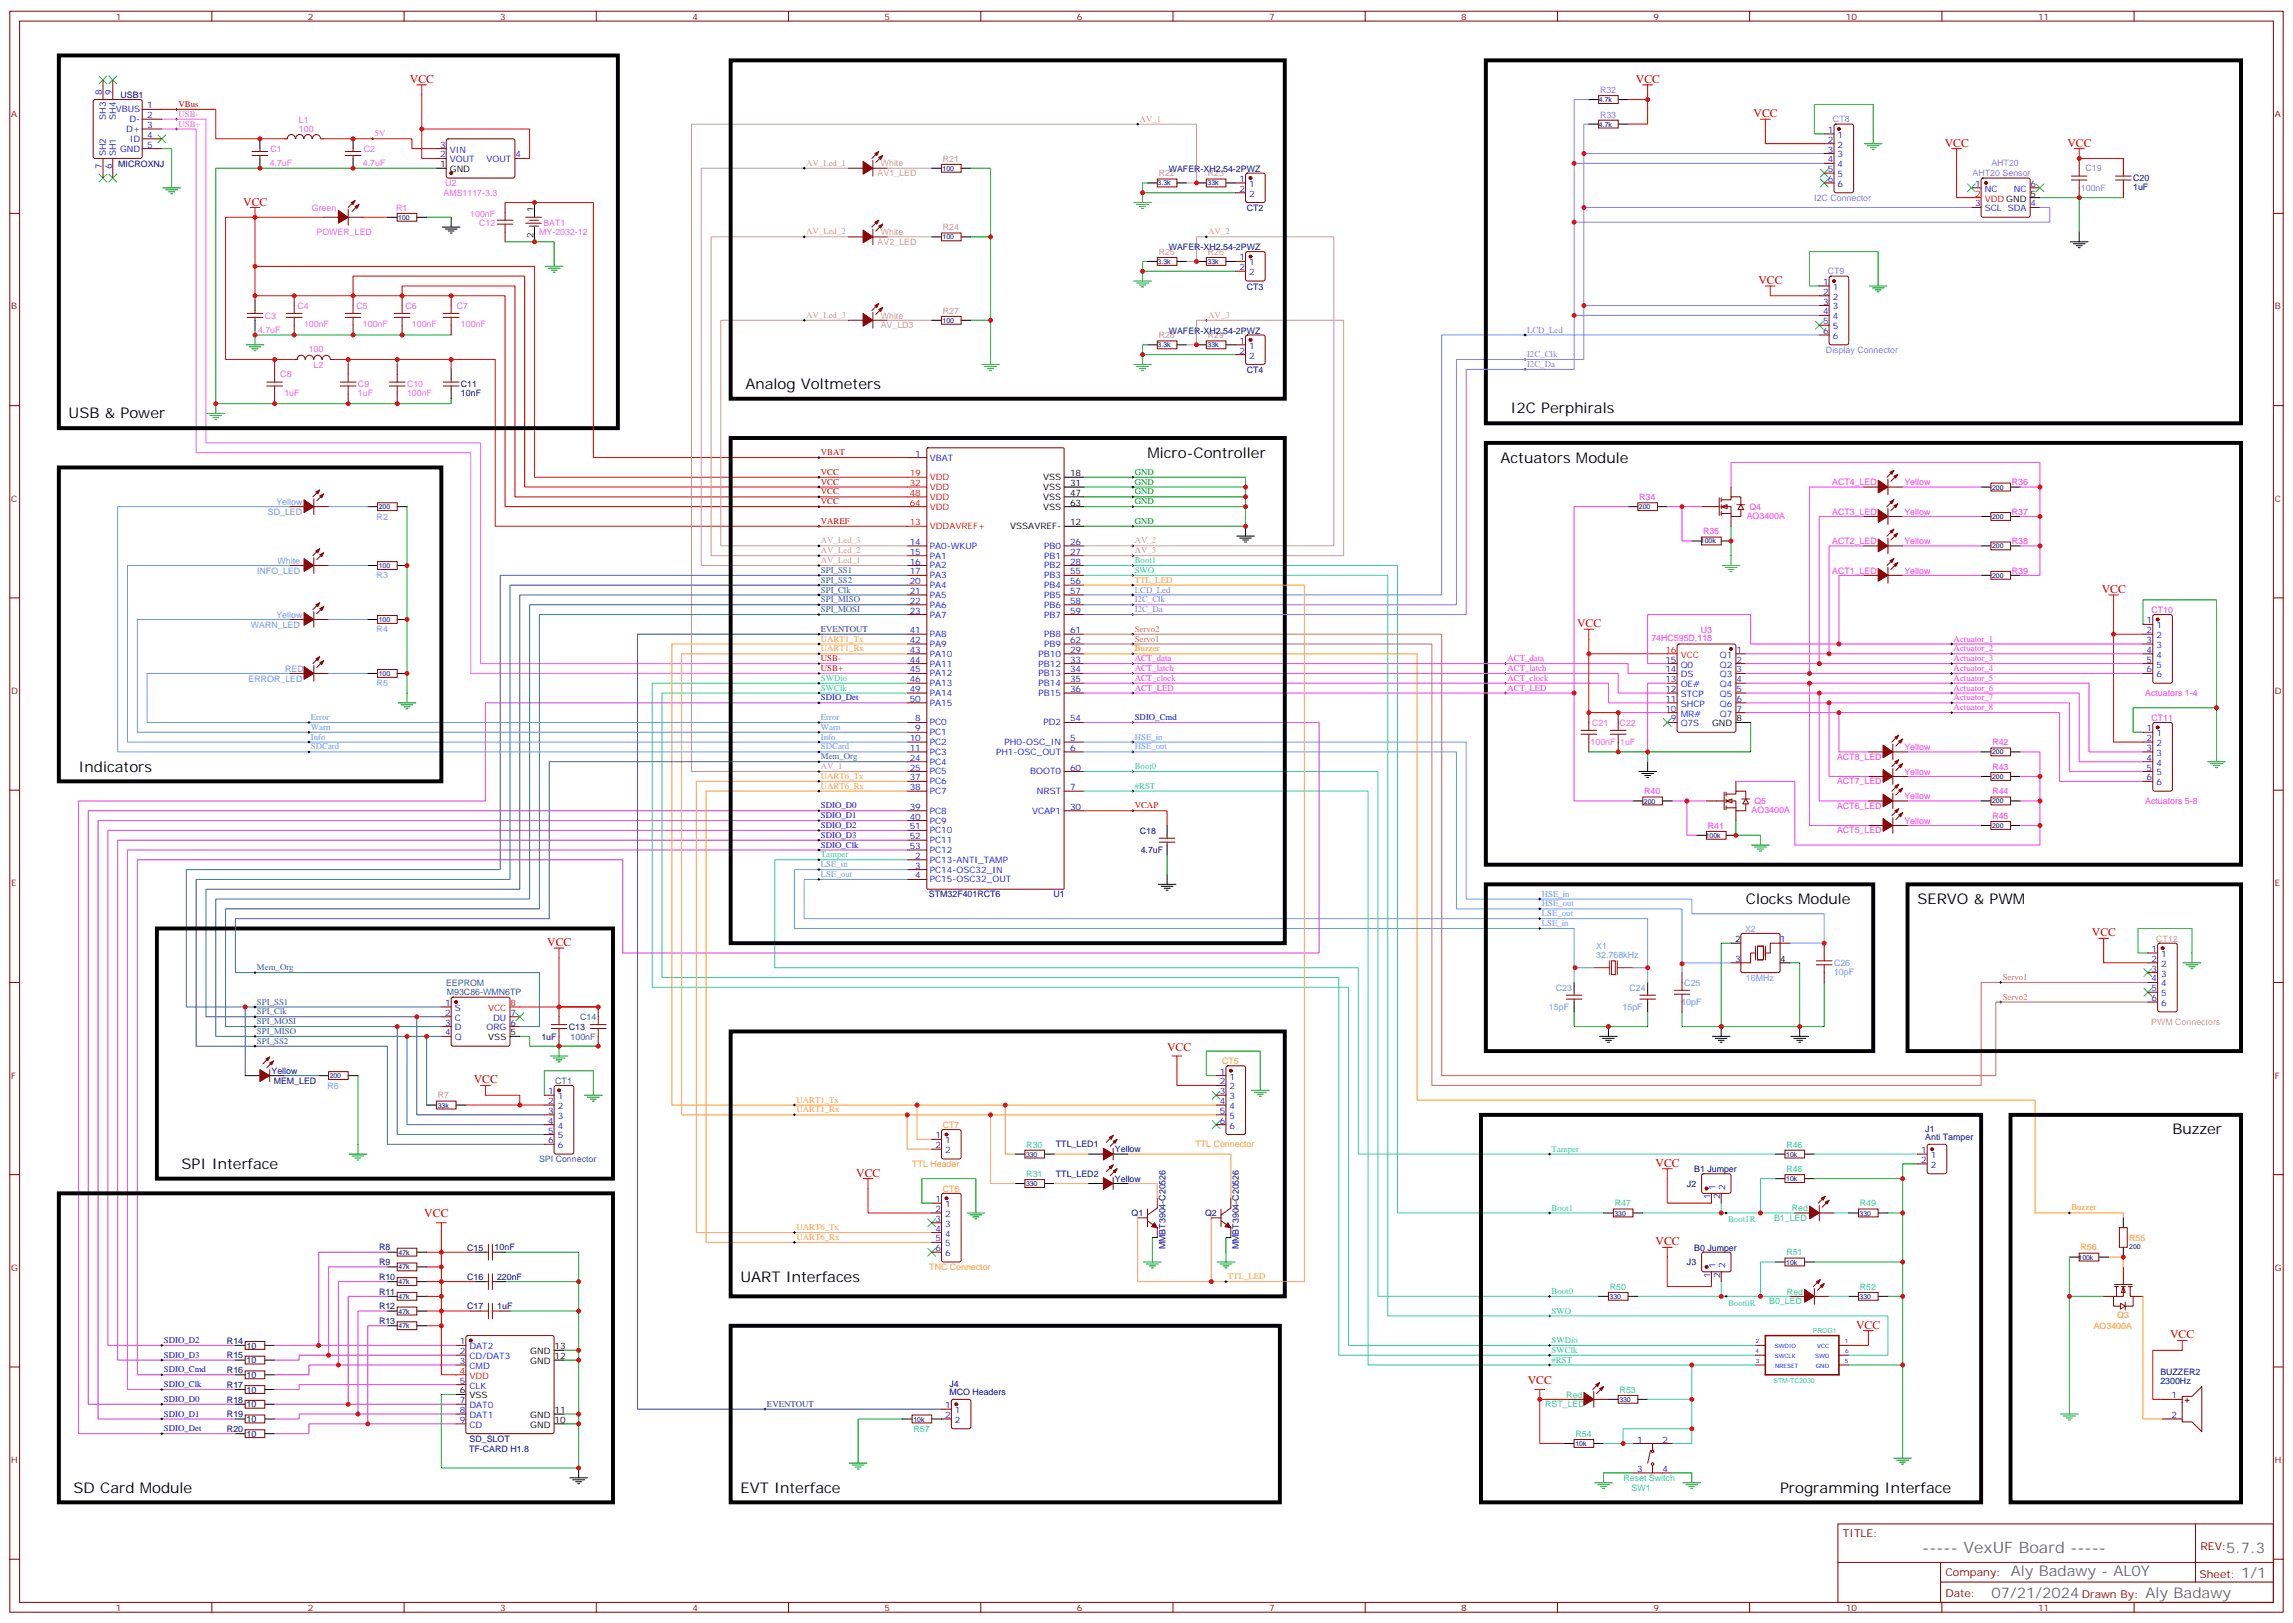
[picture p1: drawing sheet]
<svg xmlns="http://www.w3.org/2000/svg" width="825mm" height="584mm" viewBox="0 0 825 584" stroke-linecap="round" stroke-linejoin="round" font-family="sans-serif">
<defs><g id="words">
<text font-size="5.6" fill="#666" x="691.4" y="558.6">----- VexUF Board -----</text>
<g font-size="5.3">
<text x="268.1" y="139.9">Analog Voltmeters</text>
<text x="543.3" y="148.7">I2C Perphirals</text>
<text x="24.7" y="150.5">USB &amp; Power</text>
<text x="412.7" y="164.6">Micro-Controller</text>
<text x="539.8" y="166.3">Actuators Module</text>
<text x="28.2" y="277.5">Indicators</text>
<text x="627.9" y="325.1">Clocks Module</text>
<text x="689.7" y="325.1">SERVO &amp; PWM</text>
<text x="781.4" y="408">Buzzer</text>
<text x="65.3" y="420.3">SPI Interface</text>
<text x="266.3" y="460.9">UART Interfaces</text>
<text x="26.5" y="536.8">SD Card Module</text>
<text x="266.3" y="536.8">EVT Interface</text>
<text x="640.3" y="536.8">Programming Interface</text>
</g>
<g font-size="5.3" fill="#666">
<text x="800.8" y="558.6">5.7.3</text>
<text x="723.3" y="566.9">Aly Badawy - AL0Y</text>
<text x="806.1" y="567.4">1/1</text>
<text x="716.4" y="574.7">07/21/2024</text>
<text x="771.7" y="574.6">Aly Badawy</text>
</g>
<g font-size="4.2" fill="#f00">
<text x="147.5" y="29.8">VCC</text>
<text x="588.4" y="29.8">VCC</text>
<text x="630.8" y="42.2">VCC</text>
<text x="699.6" y="52.7">VCC</text>
<text x="743.7" y="52.7">VCC</text>
<text x="87.5" y="73.9">VCC</text>
<text x="632.5" y="102.1">VCC</text>
<text x="756" y="213.3">VCC</text>
<text x="567.3" y="225.6">VCC</text>
<text x="196.8" y="340.3">VCC</text>
<text x="752.5" y="336.7">VCC</text>
<text x="419.8" y="378">VCC</text>
<text x="170.4" y="389.6">VCC</text>
<text x="595.5" y="419.6">VCC</text>
<text x="308" y="423.2">VCC</text>
<text x="152.6" y="437.6">VCC</text>
<text x="595.5" y="447.9">VCC</text>
<text x="667.6" y="477.8">VCC</text>
<text x="780.6" y="481">VCC</text>
<text x="549.5" y="497.6">VCC</text>
</g>
<g font-size="3.9" fill="#800">
<text x="662.9" y="552.6">TITLE:</text>
<text x="791.5" y="557.3">REV:</text>
<text x="699.8" y="566.8">Company:</text>
<text x="791.1" y="567.4">Sheet:</text>
<text x="699.8" y="574.5">Date:</text>
<text x="748.8" y="574.6">Drawn By:</text>
</g>
<g font-size="3.2" fill="#800">
<text x="41.6" y="7.1">1</text>
<text x="110.8" y="7.1">2</text>
<text x="179.9" y="7.1">3</text>
<text x="249.1" y="7.1">4</text>
<text x="318.2" y="7.1">5</text>
<text x="387.3" y="7.1">6</text>
<text x="456.5" y="7.1">7</text>
<text x="525.6" y="7.1">8</text>
<text x="594.8" y="7.1">9</text>
<text x="663.9" y="7.1">10</text>
<text x="733.1" y="7.1">11</text>
<text x="4.1" y="42.2">A</text>
<text x="818.3" y="42.2">A</text>
<text x="4.1" y="111.3">B</text>
<text x="818.3" y="111.3">B</text>
<text x="4.1" y="180.4">C</text>
<text x="818.3" y="180.4">C</text>
<text x="4.1" y="249.6">D</text>
<text x="818.3" y="249.6">D</text>
<text x="4.1" y="318.7">E</text>
<text x="818.3" y="318.7">E</text>
<text x="4.1" y="387.9">F</text>
<text x="818.3" y="387.9">F</text>
<text x="4.1" y="457">G</text>
<text x="818.3" y="457">G</text>
<text x="4.1" y="526.2">H</text>
<text x="818.3" y="526.2">H</text>
<text x="41.6" y="579.3">1</text>
<text x="110.8" y="579.3">2</text>
<text x="179.9" y="579.3">3</text>
<text x="249.1" y="579.3">4</text>
<text x="318.2" y="579.3">5</text>
<text x="387.3" y="579.3">6</text>
<text x="456.5" y="579.3">7</text>
<text x="525.6" y="579.3">8</text>
<text x="594.8" y="579.3">9</text>
<text x="663.9" y="579.3">10</text>
<text x="733.1" y="579.3">11</text>
</g>
<g font-size="3.2" fill="#00f">
<text x="36.7" y="34" transform="rotate(-90 36.7 34)">8</text>
<text x="40.2" y="34" transform="rotate(-90 40.2 34)">9</text>
<text x="41.6" y="40.4">VBUS</text>
<text x="52.9" y="39">1</text>
<text x="38.1" y="43.1" transform="rotate(-90 38.1 43.1)">SH3</text>
<text x="41.6" y="43.1" transform="rotate(-90 41.6 43.1)">SH4</text>
<text x="45.4" y="47.4">D+</text>
<text x="46.6" y="43.9">D-</text>
<text x="52.9" y="46">3</text>
<text x="52.9" y="42.5">2</text>
<text x="657.5" y="47.8">1</text>
<text x="46.7" y="51">ID</text>
<text x="52.9" y="53.1">5</text>
<text x="52.9" y="49.6">4</text>
<text x="158.3" y="53.1">3</text>
<text x="657.5" y="51.3">2</text>
<text x="661" y="49.6">1</text>
<text x="661" y="53.1">2</text>
<text x="38.1" y="56.3" transform="rotate(-90 38.1 56.3)">SH2</text>
<text x="41.6" y="56.3" transform="rotate(-90 41.6 56.3)">SH1</text>
<text x="43.2" y="54.5">GND</text>
<text x="158.3" y="56.6">2</text>
<text x="161.8" y="58.4">VOUT</text>
<text x="161.8" y="54.9">VIN</text>
<text x="175" y="58.4">VOUT</text>
<text x="185.4" y="56.6">4</text>
<text x="657.5" y="54.9">3</text>
<text x="657.5" y="58.4">4</text>
<text x="661" y="56.6">3</text>
<text x="36.7" y="60.8" transform="rotate(-90 36.7 60.8)">7</text>
<text x="40.2" y="60.8" transform="rotate(-90 40.2 60.8)">6</text>
<text x="445.8" y="65.4">1</text>
<text x="657.5" y="61.9">5</text>
<text x="657.5" y="65.4">6</text>
<text x="661" y="60.1">4</text>
<text x="661" y="63.7">5</text>
<text x="445.8" y="69">2</text>
<text x="449.3" y="67.2">1</text>
<text x="449.3" y="70.7">2</text>
<text x="661" y="67.2">6</text>
<text x="710.4" y="67.2">1</text>
<text x="713.9" y="69">NC</text>
<text x="724.4" y="69">NC</text>
<text x="730.4" y="67.2">6</text>
<text x="710.4" y="74.3">3</text>
<text x="713.9" y="76">SCL SDA</text>
<text x="730.4" y="74.3">4</text>
<text x="445.8" y="93.7">1</text>
<text x="449.3" y="95.4">1</text>
<text x="445.8" y="97.2">2</text>
<text x="449.3" y="99">2</text>
<text x="655.7" y="102.5">1</text>
<text x="655.7" y="106">2</text>
<text x="659.2" y="104.2">1</text>
<text x="659.2" y="107.8">2</text>
<text x="655.7" y="109.5">3</text>
<text x="655.7" y="113.1">4</text>
<text x="659.2" y="111.3">3</text>
<text x="655.7" y="116.6">5</text>
<text x="659.2" y="114.8">4</text>
<text x="659.2" y="118.4">5</text>
<text x="445.8" y="123.6">1</text>
<text x="449.3" y="125.4">1</text>
<text x="655.7" y="120.1">6</text>
<text x="659.2" y="121.9">6</text>
<text x="445.8" y="127.2">2</text>
<text x="449.3" y="128.9">2</text>
<text x="329.2" y="164.2">1</text>
<text x="334.4" y="165.6">VBAT</text>
<text x="327.2" y="196">14</text>
<text x="334.4" y="197.4">PA0-WKUP</text>
<text x="375.6" y="197.4">PB0</text>
<text x="384.9" y="196">26</text>
<text x="327.2" y="199.5">15</text>
<text x="327.2" y="203">16</text>
<text x="334.4" y="200.9">PA1</text>
<text x="375.6" y="200.9">PB1</text>
<text x="384.9" y="199.5">27</text>
<text x="384.9" y="203">28</text>
<text x="327.2" y="206.6">17</text>
<text x="334.4" y="204.4">PA2</text>
<text x="334.4" y="208">PA3</text>
<text x="375.6" y="204.4">PB2</text>
<text x="375.6" y="208">PB3</text>
<text x="384.9" y="206.6">55</text>
<text x="327.2" y="210.1">20</text>
<text x="327.2" y="213.6">21</text>
<text x="334.4" y="211.5">PA4</text>
<text x="334.4" y="215">PA5</text>
<text x="375.6" y="211.5">PB4</text>
<text x="375.6" y="215">PB5</text>
<text x="384.9" y="210.1">56</text>
<text x="384.9" y="213.6">57</text>
<text x="327.2" y="217.1">22</text>
<text x="327.2" y="220.7">23</text>
<text x="334.4" y="218.5">PA6</text>
<text x="375.6" y="218.5">PB6</text>
<text x="384.9" y="217.1">58</text>
<text x="384.9" y="220.7">59</text>
<text x="327.2" y="227.7">41</text>
<text x="334.4" y="222.1">PA7</text>
<text x="375.6" y="222.1">PB7</text>
<text x="384.9" y="227.7">61</text>
<text x="772.2" y="224.2">1</text>
<text x="772.2" y="227.7">2</text>
<text x="775.7" y="226">1</text>
<text x="327.2" y="231.2">42</text>
<text x="334.4" y="229.1">PA8</text>
<text x="334.4" y="232.7">PA9</text>
<text x="375.6" y="229.1">PB8</text>
<text x="375.6" y="232.7">PB9</text>
<text x="384.9" y="231.2">62</text>
<text x="772.2" y="231.2">3</text>
<text x="775.7" y="229.5">2</text>
<text x="775.7" y="233">3</text>
<text x="327.2" y="234.8">43</text>
<text x="327.2" y="238.3">44</text>
<text x="334.4" y="236.2">PA10</text>
<text x="334.4" y="239.7">PA11</text>
<text x="373.6" y="236.2">PB10</text>
<text x="373.6" y="239.7">PB12</text>
<text x="384.9" y="234.8">29</text>
<text x="384.9" y="238.3">33</text>
<text x="599" y="238.3">15</text>
<text x="618.6" y="236.5">Q1</text>
<text x="624.6" y="234.8">1</text>
<text x="624.6" y="238.3">2</text>
<text x="772.2" y="234.8">4</text>
<text x="772.2" y="238.3">5</text>
<text x="775.7" y="236.5">4</text>
<text x="327.2" y="241.8">45</text>
<text x="327.2" y="245.4">46</text>
<text x="334.4" y="243.2">PA12</text>
<text x="373.6" y="243.2">PB13</text>
<text x="384.9" y="241.8">34</text>
<text x="384.9" y="245.4">35</text>
<text x="599" y="245.4">13</text>
<text x="599" y="241.8">14</text>
<text x="604.6" y="243.6">DS</text>
<text x="604.6" y="240.1">Q0</text>
<text x="618.6" y="240.1">Q2</text>
<text x="618.6" y="243.6">Q3</text>
<text x="624.6" y="241.8">3</text>
<text x="624.6" y="245.4">4</text>
<text x="772.2" y="241.8">6</text>
<text x="775.7" y="240.1">5</text>
<text x="775.7" y="243.6">6</text>
<text x="295.3" y="251.9">SDIO_Det</text>
<text x="327.2" y="248.9">49</text>
<text x="334.4" y="246.8">PA13</text>
<text x="334.4" y="250.3">PA14</text>
<text x="373.6" y="246.8">PB14</text>
<text x="373.6" y="250.3">PB15</text>
<text x="384.9" y="248.9">36</text>
<text x="599" y="248.9">12</text>
<text x="604.6" y="250.6">STCP</text>
<text x="604.6" y="247.1">OE#</text>
<text x="618.6" y="247.1">Q4</text>
<text x="618.6" y="250.6">Q5</text>
<text x="624.6" y="248.9">5</text>
<text x="327.2" y="252.4">50</text>
<text x="334.4" y="253.8">PA15</text>
<text x="599" y="255.9">10</text>
<text x="599" y="252.4">11</text>
<text x="604.6" y="257.7">MR#</text>
<text x="604.6" y="254.2">SHCP</text>
<text x="618.6" y="254.2">Q6</text>
<text x="618.6" y="257.7">Q7</text>
<text x="624.6" y="252.4">6</text>
<text x="624.6" y="255.9">7</text>
<text x="329.2" y="259.5">8</text>
<text x="329.2" y="263">9</text>
<text x="334.4" y="260.9">PC0</text>
<text x="375.3" y="260.9">PD2</text>
<text x="384.9" y="259.5">54</text>
<text x="408.2" y="258.9">SDIO_Cmd</text>
<text x="601.1" y="259.5">9</text>
<text x="604.6" y="261.2">Q7S</text>
<text x="772.2" y="263">1</text>
<text x="327.2" y="266.5">10</text>
<text x="334.4" y="264.4">PC1</text>
<text x="334.4" y="267.9">PC2</text>
<text x="361.3" y="267.9">PH0-OSC_IN</text>
<text x="384.9" y="266.5">5</text>
<text x="772.2" y="266.5">2</text>
<text x="775.7" y="264.8">1</text>
<text x="775.7" y="268.3">2</text>
<text x="327.2" y="270.1">11</text>
<text x="327.2" y="273.6">24</text>
<text x="334.4" y="271.5">PC3</text>
<text x="334.4" y="275">PC4</text>
<text x="358.3" y="271.5">PH1-OSC_OUT</text>
<text x="384.9" y="270.1">6</text>
<text x="772.2" y="270.1">3</text>
<text x="772.2" y="273.6">4</text>
<text x="775.7" y="271.8">3</text>
<text x="775.7" y="275.3">4</text>
<text x="327.2" y="277.1">25</text>
<text x="327.2" y="280.6">37</text>
<text x="334.4" y="278.5">PC5</text>
<text x="370.6" y="278.5">BOOT0</text>
<text x="384.9" y="277.1">60</text>
<text x="772.2" y="277.1">5</text>
<text x="772.2" y="280.6">6</text>
<text x="775.7" y="278.9">5</text>
<text x="327.2" y="284.2">38</text>
<text x="334.4" y="282">PC6</text>
<text x="334.4" y="285.6">PC7</text>
<text x="373" y="285.6">NRST</text>
<text x="384.9" y="284.2">7</text>
<text x="775.7" y="282.4">6</text>
<text x="295.3" y="290.7">SDIO_D0</text>
<text x="327.2" y="291.2">39</text>
<text x="334.4" y="292.6">PC8</text>
<text x="371.2" y="292.6">VCAP1</text>
<text x="384.9" y="291.2">30</text>
<text x="295.3" y="297.7">SDIO_D2</text>
<text x="295.3" y="294.2">SDIO_D1</text>
<text x="327.2" y="294.7">40</text>
<text x="327.2" y="298.3">51</text>
<text x="334.4" y="296.2">PC9</text>
<text x="334.4" y="299.7">PC10</text>
<text x="295.3" y="301.3">SDIO_D3</text>
<text x="295.3" y="304.8">SDIO_Clk</text>
<text x="327.2" y="301.8">52</text>
<text x="327.2" y="305.3">53</text>
<text x="334.4" y="303.2">PC11</text>
<text x="329.2" y="308.9">2</text>
<text x="334.4" y="310.3">PC13-ANTI_TAMP</text>
<text x="334.4" y="306.7">PC12</text>
<text x="329.2" y="312.4">3</text>
<text x="329.2" y="315.9">4</text>
<text x="334.4" y="313.8">PC14-OSC32_IN</text>
<text x="334.4" y="317.3">PC15-OSC32_OUT</text>
<text x="640.3" y="338.8">1</text>
<text x="624.2" y="345.9">3</text>
<text x="773.9" y="342.4">1</text>
<text x="773.9" y="345.9">2</text>
<text x="777.4" y="344.1">1</text>
<text x="777.4" y="347.7">2</text>
<text x="773.9" y="349.4">3</text>
<text x="773.9" y="353">4</text>
<text x="777.4" y="351.2">3</text>
<text x="773.9" y="356.5">5</text>
<text x="777.4" y="354.7">4</text>
<text x="777.4" y="358.2">5</text>
<text x="160.1" y="361.8">1</text>
<text x="160.1" y="365.3">2</text>
<text x="163.6" y="363.5">S</text>
<text x="183.6" y="365.3">7</text>
<text x="773.9" y="360">6</text>
<text x="777.4" y="361.8">6</text>
<text x="160.1" y="368.8">3</text>
<text x="163.6" y="367.1">C</text>
<text x="163.6" y="370.6">D</text>
<text x="175" y="370.6">ORG</text>
<text x="177.4" y="367.1">DU</text>
<text x="183.6" y="368.8">6</text>
<text x="160.1" y="372.4">4</text>
<text x="163.6" y="374.1">Q</text>
<text x="438.8" y="386.5">1</text>
<text x="438.8" y="390">2</text>
<text x="442.3" y="388.2">1</text>
<text x="197.1" y="393.5">1</text>
<text x="200.6" y="395.3">1</text>
<text x="438.8" y="393.5">3</text>
<text x="442.3" y="391.8">2</text>
<text x="442.3" y="395.3">3</text>
<text x="197.1" y="397.1">2</text>
<text x="197.1" y="400.6">3</text>
<text x="200.6" y="398.8">2</text>
<text x="438.8" y="397.1">4</text>
<text x="438.8" y="400.6">5</text>
<text x="442.3" y="398.8">4</text>
<text x="197.1" y="404.1">4</text>
<text x="197.1" y="407.6">5</text>
<text x="200.6" y="402.3">3</text>
<text x="200.6" y="405.9">4</text>
<text x="438.8" y="404.1">6</text>
<text x="442.3" y="402.3">5</text>
<text x="442.3" y="405.9">6</text>
<text x="197.1" y="411.2">6</text>
<text x="200.6" y="409.4">5</text>
<text x="200.6" y="412.9">6</text>
<text x="336.5" y="409.4">1</text>
<text x="336.5" y="412.9">2</text>
<text x="340" y="411.2">1</text>
<text x="340" y="414.7">2</text>
<text x="691" y="414.7">1</text>
<text x="691" y="418.2">2</text>
<text x="694.5" y="416.5">1</text>
<text x="694.5" y="420">2</text>
<text x="615.2" y="431.3" transform="rotate(-90 615.2 431.3)">1</text>
<text x="617" y="427.8" transform="rotate(-90 617 427.8)">1</text>
<text x="618.8" y="431.3" transform="rotate(-90 618.8 431.3)">2</text>
<text x="620.5" y="427.8" transform="rotate(-90 620.5 427.8)">2</text>
<text x="336.5" y="432.3">1</text>
<text x="336.5" y="435.9">2</text>
<text x="340" y="434.1">1</text>
<text x="340" y="437.6">2</text>
<text x="336.5" y="439.4">3</text>
<text x="336.5" y="442.9">4</text>
<text x="340" y="441.1">3</text>
<text x="336.5" y="446.4">5</text>
<text x="336.5" y="450">6</text>
<text x="340" y="444.7">4</text>
<text x="340" y="448.2">5</text>
<text x="340" y="451.7">6</text>
<text x="615.2" y="459.6" transform="rotate(-90 615.2 459.6)">1</text>
<text x="617" y="456.1" transform="rotate(-90 617 456.1)">1</text>
<text x="618.8" y="459.6" transform="rotate(-90 618.8 459.6)">2</text>
<text x="620.5" y="456.1" transform="rotate(-90 620.5 456.1)">2</text>
<text x="58.9" y="483">SDIO_D2</text>
<text x="165.4" y="483.5">1</text>
<text x="168.9" y="485.2">DAT2</text>
<text x="58.9" y="488.2">SDIO_D3</text>
<text x="165.4" y="490.5">3</text>
<text x="165.4" y="487">2</text>
<text x="168.9" y="488.8">CD/DAT3</text>
<text x="58.9" y="493.5">SDIO_Cmd</text>
<text x="165.4" y="497.6">5</text>
<text x="168.9" y="492.3">CMD</text>
<text x="58.9" y="498.8">SDIO_Clk</text>
<text x="168.9" y="499.4">CLK</text>
<text x="781.1" y="502.9">1</text>
<text x="58.9" y="509.4">SDIO_D1</text>
<text x="58.9" y="504.1">SDIO_D0</text>
<text x="165.4" y="508.2">8</text>
<text x="165.4" y="504.6">7</text>
<text x="168.9" y="509.9">DAT1</text>
<text x="168.9" y="506.4">DAT0</text>
<text x="340" y="506.4">1</text>
<text x="340" y="509.9">2</text>
<text x="343.5" y="508.2">1</text>
<text x="781.1" y="509.9">2</text>
<text x="58.9" y="514.7">SDIO_Det</text>
<text x="165.4" y="511.7">9</text>
<text x="168.9" y="513.5">CD</text>
<text x="343.5" y="511.7">2</text>
<text x="588.9" y="518.8">1</text>
<text x="598" y="518.8">2</text>
<text x="588.9" y="529.3">3</text>
<text x="598" y="529.3">4</text>
</g>
<g font-size="3.2" fill="#000080">
<text x="43.3" y="35.2">USB1</text>
<text x="42.6" y="59.9">MICROXNJ</text>
<text x="420.4" y="61.8">WAFER-XH2.54-2PWZ</text>
<text x="767.3" y="65.2">C20</text>
<text x="767.3" y="68.4">1uF</text>
<text x="448.4" y="75.9">CT2</text>
<text x="420.4" y="90.1">WAFER-XH2.54-2PWZ</text>
<text x="448.4" y="104.2">CT3</text>
<text x="420.4" y="120.1">WAFER-XH2.54-2PWZ</text>
<text x="448.4" y="134.2">CT4</text>
<text x="165.8" y="142.4">10nF</text>
<text x="165.8" y="139.2">C11</text>
<text x="410" y="299.8">C18</text>
<text x="410.3" y="306.8">4.7uF</text>
<text x="334.1" y="322.7">STM32F401RCT6</text>
<text x="378.9" y="322.7">U1</text>
<text x="204.6" y="370.4">C13</text>
<text x="194.7" y="373.9">1uF</text>
<text x="97.7" y="386.2">Yellow</text>
<text x="98.4" y="389.7">MEM_LED</text>
<text x="692.5" y="407">J1</text>
<text x="379.8" y="412.6">TTL_LED1</text>
<text x="692.5" y="410.1">Anti Tamper</text>
<text x="401" y="414.4">Yellow</text>
<text x="379.8" y="423.2">TTL_LED2</text>
<text x="401" y="425">Yellow</text>
<text x="609.4" y="421.5">B1 Jumper</text>
<text x="606.8" y="426.8">J2</text>
<text x="407" y="437.3">Q1</text>
<text x="433.5" y="437.3">Q2</text>
<text x="136.3" y="449.7">R8</text>
<text x="168.1" y="449.7">C15</text>
<text x="177.9" y="449.7">10nF</text>
<text x="419.2" y="449.3" transform="rotate(-90 419.2 449.3)">MMBT3904-C20526</text>
<text x="445.7" y="449.3" transform="rotate(-90 445.7 449.3)">MMBT3904-C20526</text>
<text x="609.4" y="449.7">B0 Jumper</text>
<text x="136.3" y="455">R9</text>
<text x="606.8" y="455">J3</text>
<text x="136.3" y="460.3">R10</text>
<text x="168.1" y="460.3">C16</text>
<text x="178.8" y="460.3">220nF</text>
<text x="136.3" y="465.6">R11</text>
<text x="136.3" y="470.9">R12</text>
<text x="168.1" y="470.9">C17</text>
<text x="178.8" y="470.9">1uF</text>
<text x="136.3" y="476.2">R13</text>
<text x="81.6" y="483.2">R14</text>
<text x="88.7" y="485">10</text>
<text x="81.6" y="488.5">R15</text>
<text x="88.7" y="490.3">10</text>
<text x="81.6" y="493.8">R16</text>
<text x="88.7" y="495.6">10</text>
<text x="777.1" y="497.6">2300Hz</text>
<text x="777.1" y="494.4">BUZZER2</text>
<text x="81.6" y="499.1">R17</text>
<text x="88.7" y="500.9">10</text>
<text x="341.5" y="501.8">MCO Headers</text>
<text x="341.5" y="498.8">J4</text>
<text x="81.6" y="504.4">R18</text>
<text x="81.6" y="509.7">R19</text>
<text x="88.7" y="506.2">10</text>
<text x="81.6" y="515">R20</text>
<text x="88.7" y="511.5">10</text>
<text x="88.7" y="516.7">10</text>
<text x="168.9" y="518.5">SD_SLOT</text>
<text x="168.8" y="522">TF-CARD H1.8</text>
</g>
<g font-size="3.2" fill="#96f">
<text x="575.5" y="33.4">R32</text>
<text x="575.5" y="42.3">R33</text>
<text x="659.3" y="44">CT8</text>
<text x="716.3" y="59.9">AHT20</text>
<text x="709.6" y="63.4">AHT20 Sensor</text>
<text x="750.2" y="61.6">C19</text>
<text x="748.5" y="68.7">100nF</text>
<text x="652.6" y="72.2">I2C Connector</text>
<text x="657.4" y="98.7">CT9</text>
<text x="549.3" y="119.6">LCD_Led</text>
<text x="549.3" y="131.9">I2C_Da</text>
<text x="549.3" y="128.4">I2C_Clk</text>
<text x="656.8" y="126.9">Display Connector</text>
<text x="408.2" y="213.1">LCD_Led</text>
<text x="408.2" y="216.6">I2C_Clk</text>
<text x="408.2" y="220.1">I2C_Da</text>
</g>
<g font-size="3.2" fill="#f00">
<text x="64.2" y="38.5">VBus</text>
<text x="710.4" y="70.7">2</text>
<text x="713.9" y="72.5">VDD GND</text>
<text x="295.3" y="163.7">VBAT</text>
<text x="295.3" y="170.7">VCC</text>
<text x="327.2" y="171.3">19</text>
<text x="334.4" y="172.7">VDD</text>
<text x="295.3" y="174.3">VCC</text>
<text x="295.3" y="177.8">VCC</text>
<text x="327.2" y="174.8">32</text>
<text x="327.2" y="178.3">48</text>
<text x="334.4" y="176.2">VDD</text>
<text x="334.4" y="179.7">VDD</text>
<text x="295.3" y="181.3">VCC</text>
<text x="327.2" y="181.9">64</text>
<text x="334.4" y="183.3">VDD</text>
<text x="295.3" y="188.4">VAREF</text>
<text x="327.2" y="188.9">13</text>
<text x="334.4" y="190.3">VDDAVREF+</text>
<text x="295.3" y="237.9">USB-</text>
<text x="599" y="234.8">16</text>
<text x="604.6" y="236.5">VCC</text>
<text x="295.3" y="241.4">USB+</text>
<text x="408.2" y="290.7">VCAP</text>
<text x="175.5" y="363.5">VCC</text>
<text x="183.6" y="361.8">8</text>
<text x="165.4" y="494.1">4</text>
<text x="168.9" y="495.8">VDD</text>
</g>
<g font-size="3.2" fill="#f6c">
<text x="64.2" y="45.6">USB+</text>
<text x="64.2" y="42.1">USB-</text>
<text x="107.5" y="47.3">100</text>
<text x="107.5" y="44.1">L1</text>
<text x="134.8" y="49">5V</text>
<text x="97" y="59.6">4.7uF</text>
<text x="97.3" y="54.6">C1</text>
<text x="130.5" y="59.6">4.7uF</text>
<text x="130.8" y="54.6">C2</text>
<text x="159.5" y="70.5">AMS1117-3.3</text>
<text x="160.2" y="66.9">U2</text>
<text x="112.2" y="75.7">Green</text>
<text x="142.5" y="75.7">R1</text>
<text x="169.2" y="78.1">100nF</text>
<text x="172.3" y="81.2">C12</text>
<text x="195.4" y="81.2">BAT1</text>
<text x="113.9" y="84.6">POWER_LED</text>
<text x="193.9" y="84.6">MY-2032-12</text>
<text x="107" y="111">C4</text>
<text x="128.2" y="111">C5</text>
<text x="145.8" y="111">C6</text>
<text x="164.3" y="111">C7</text>
<text x="92.8" y="119.8">4.7uF</text>
<text x="95.2" y="114.6">C3</text>
<text x="109.4" y="117.8">100nF</text>
<text x="130.5" y="117.8">100nF</text>
<text x="148.2" y="117.8">100nF</text>
<text x="165.8" y="117.8">100nF</text>
<text x="111.1" y="126.7">100</text>
<text x="100.8" y="135.7">C8</text>
<text x="112.8" y="132.2">L2</text>
<text x="102.3" y="142.5">1uF</text>
<text x="128.8" y="142.5">1uF</text>
<text x="128.8" y="139.3">C9</text>
<text x="146.4" y="142.5">100nF</text>
<text x="146.4" y="139.3">C10</text>
<text x="572.7" y="260.9">C21</text>
<text x="582.6" y="261">C22</text>
<text x="572.1" y="268">100nF</text>
<text x="582.8" y="268">1uF</text>
</g>
<g font-size="3.2" fill="#c99">
<text x="409.9" y="43.7">AV_1</text>
<text x="290" y="59.6">AV_Led_1</text>
<text x="316.8" y="59.9">White</text>
<text x="339.2" y="58.1">R21</text>
<text x="315.7" y="63.4">AV1_LED</text>
<text x="416.8" y="63.4">R22</text>
<text x="434.4" y="63.4">R23</text>
<text x="339.2" y="82.8">R24</text>
<text x="290" y="84.3">AV_Led_2</text>
<text x="315.7" y="88.1">AV2_LED</text>
<text x="316.8" y="84.6">White</text>
<text x="434.6" y="84.3">AV_2</text>
<text x="416.8" y="91.6">R25</text>
<text x="434.4" y="91.6">R26</text>
<text x="339.2" y="112.8">R27</text>
<text x="290" y="114.3">AV_Led_3</text>
<text x="316.8" y="118.1">AV_LD3</text>
<text x="316.8" y="114.5">White</text>
<text x="434.6" y="114.3">AV_3</text>
<text x="416.8" y="121.6">R28</text>
<text x="434.4" y="121.6">R29</text>
<text x="295.3" y="195.4">AV_Led_3</text>
<text x="408.2" y="195.4">AV_2</text>
<text x="295.3" y="199">AV_Led_2</text>
<text x="295.3" y="202.5">AV_Led_1</text>
<text x="408.2" y="199">AV_3</text>
<text x="295.3" y="276.6">AV_1</text>
<text x="775.6" y="338.6">CT12</text>
<text x="773.8" y="368.6">PWM Connectors</text>
<text x="157.5" y="395">R7</text>
</g>
<g font-size="3.2">
<text x="158.3" y="60.1">1</text>
<text x="161.8" y="61.9">GND</text>
<text x="730.4" y="70.7">5</text>
<text x="191.9" y="76.4" transform="rotate(-90 191.9 76.4)">1</text>
<text x="191.9" y="85.4" transform="rotate(-90 191.9 85.4)">2</text>
<text x="375.2" y="172.7">VSS</text>
<text x="384.9" y="171.3">18</text>
<text x="375.2" y="176.2">VSS</text>
<text x="375.2" y="179.7">VSS</text>
<text x="384.9" y="174.8">31</text>
<text x="384.9" y="178.3">47</text>
<text x="375.2" y="183.3">VSS</text>
<text x="384.9" y="181.9">63</text>
<text x="363.4" y="190.3">VSSAVREF-</text>
<text x="384.9" y="188.9">12</text>
<text x="615.8" y="261.2">GND</text>
<text x="624.6" y="259.5">8</text>
<text x="624.2" y="338.8">2</text>
<text x="640.3" y="345.9">4</text>
<text x="175.6" y="374.1">VSS</text>
<text x="183.6" y="372.4">5</text>
<text x="199.5" y="485.2">13</text>
<text x="190.7" y="487">GND</text>
<text x="190.7" y="490.5">GND</text>
<text x="199.5" y="488.8">12</text>
<text x="165.4" y="501.1">6</text>
<text x="168.9" y="502.9">VSS</text>
<text x="190.7" y="509.9">GND</text>
<text x="199.5" y="508.2">11</text>
<text x="190.7" y="513.5">GND</text>
<text x="199.5" y="511.7">10</text>
</g>
<g font-size="3.2" fill="#090">
<text x="408.2" y="170.7">GND</text>
<text x="408.2" y="174.3">GND</text>
<text x="408.2" y="177.8">GND</text>
<text x="408.2" y="181.3">GND</text>
<text x="408.2" y="188.4">GND</text>
</g>
<g font-size="3.2" fill="#f3f">
<text x="589.6" y="179.8">R34</text>
<text x="659" y="174.6">ACT4_LED</text>
<text x="685" y="174.5">Yellow</text>
<text x="723.7" y="174.6">R36</text>
<text x="629.3" y="183.4">Q4</text>
<text x="659" y="185.1">ACT3_LED</text>
<text x="685" y="185.1">Yellow</text>
<text x="723.7" y="185.1">R37</text>
<text x="628.3" y="186.6">AO3400A</text>
<text x="612.6" y="192.2">R35</text>
<text x="659" y="195.7">ACT2_LED</text>
<text x="685" y="195.7">Yellow</text>
<text x="723.7" y="195.7">R38</text>
<text x="659" y="206.3">ACT1_LED</text>
<text x="685" y="206.3">Yellow</text>
<text x="723.7" y="206.3">R39</text>
<text x="773.8" y="220.4">CT10</text>
<text x="611.8" y="227.5">U3</text>
<text x="594" y="230.4">74HC595D,118</text>
<text x="702.7" y="230.7">Actuator_1</text>
<text x="408.2" y="237.8">ACT_data</text>
<text x="542.2" y="237.8">ACT_data</text>
<text x="702.7" y="234.2">Actuator_2</text>
<text x="702.7" y="237.8">Actuator_3</text>
<text x="408.2" y="241.3">ACT_latch</text>
<text x="408.2" y="244.8">ACT_clock</text>
<text x="542.2" y="241.3">ACT_latch</text>
<text x="542.2" y="244.8">ACT_clock</text>
<text x="702.7" y="241.3">Actuator_4</text>
<text x="702.7" y="244.8">Actuator_5</text>
<text x="408.2" y="248.4">ACT_LED</text>
<text x="542.2" y="248.4">ACT_LED</text>
<text x="702.7" y="248.4">Actuator_6</text>
<text x="702.7" y="251.9">Actuator_7</text>
<text x="771.6" y="250.4">Actuators 1-4</text>
<text x="702.7" y="255.4">Actuator_8</text>
<text x="773.8" y="259.2">CT11</text>
<text x="685" y="269.8">Yellow</text>
<text x="716.6" y="268">R42</text>
<text x="660.8" y="273.3">ACT8_LED</text>
<text x="685" y="278.6">Yellow</text>
<text x="716.6" y="276.8">R43</text>
<text x="591.4" y="285.6">R40</text>
<text x="660.8" y="282.1">ACT7_LED</text>
<text x="685" y="287.4">Yellow</text>
<text x="716.6" y="285.7">R44</text>
<text x="630.1" y="292.4">AO3400A</text>
<text x="631" y="289.2">Q5</text>
<text x="660.8" y="290.9">ACT6_LED</text>
<text x="771.6" y="289.2">Actuators 5-8</text>
<text x="614.3" y="298">R41</text>
<text x="660.8" y="299.7">ACT5_LED</text>
<text x="685" y="296.2">Yellow</text>
<text x="716.6" y="294.5">R45</text>
</g>
<g font-size="3.2" fill="#69f">
<text x="96.4" y="185.1">SD_LED</text>
<text x="99.4" y="181.6">Yellow</text>
<text x="135.5" y="186.9">R2</text>
<text x="99.9" y="202.7">White</text>
<text x="92.5" y="206.3">INFO_LED</text>
<text x="135.5" y="208">R3</text>
<text x="90.2" y="225.7">WARN_LED</text>
<text x="99.4" y="222.2">Yellow</text>
<text x="135.5" y="227.4">R4</text>
<text x="89.4" y="245.1">ERROR_LED</text>
<text x="102.6" y="241.6">RED</text>
<text x="135.5" y="246.8">R5</text>
<text x="111.8" y="262.5">Warn</text>
<text x="111.8" y="258.9">Error</text>
<text x="295.3" y="258.9">Error</text>
<text x="295.3" y="262.5">Warn</text>
<text x="111.8" y="266">Info</text>
<text x="111.8" y="269.5">SDCard</text>
<text x="295.3" y="266">Info</text>
<text x="295.3" y="269.5">SDCard</text>
<text x="408.2" y="266">HSE_in</text>
<text x="408.2" y="269.5">HSE_out</text>
<text x="295.3" y="311.9">LSE_in</text>
<text x="295.3" y="315.4">LSE_out</text>
<text x="554.6" y="322.4">HSE_in</text>
<text x="554.6" y="326">HSE_out</text>
<text x="554.6" y="329.5">LSE_out</text>
<text x="554.6" y="333">LSE_in</text>
<text x="627.7" y="335">X2</text>
<text x="574.2" y="341.3">X1</text>
<text x="574.2" y="344.5">32.768kHz</text>
<text x="659.7" y="347.4">C26</text>
<text x="628" y="352.7">16MHz</text>
<text x="659.7" y="350.5">10pF</text>
<text x="559.7" y="356.2">C23</text>
<text x="586.1" y="356.2">C24</text>
<text x="605.8" y="354.5">C25</text>
<text x="557.2" y="363.3">15pF</text>
<text x="583.6" y="363.3">15pF</text>
<text x="604.8" y="361.5">10pF</text>
<text x="117.8" y="391.5">R6</text>
</g>
<g font-size="3.2" fill="#3c9">
<text x="408.2" y="202.5">Boot1</text>
<text x="408.2" y="206">SWO</text>
<text x="295.3" y="244.8">SWDio</text>
<text x="295.3" y="248.4">SWClk</text>
<text x="408.2" y="276.6">Boot0</text>
<text x="408.2" y="283.6">#RST</text>
<text x="295.3" y="308.3">Tamper</text>
<text x="369.2" y="412.7">R30</text>
<text x="642.6" y="412.7">R46</text>
<text x="558.1" y="414.2">Tamper</text>
<text x="369.2" y="423.3">R31</text>
<text x="642.6" y="421.5">R48</text>
<text x="558.1" y="435.3">Boot1</text>
<text x="580.8" y="433.8">R47</text>
<text x="644.5" y="435.6">Red</text>
<text x="669" y="433.8">R49</text>
<text x="621.6" y="439.6">Boot1R</text>
<text x="638.1" y="439.1">B1_LED</text>
<text x="642.6" y="451.5">R51</text>
<text x="558.1" y="465.3">Boot0</text>
<text x="579.1" y="463.8">R50</text>
<text x="642.8" y="465.6">Red</text>
<text x="669" y="463.8">R52</text>
<text x="558.1" y="472.4">SWO</text>
<text x="621.6" y="469.5">Boot0R</text>
<text x="636.4" y="469.1">B0_LED</text>
<text x="558.1" y="483">SWDio</text>
<text x="558.1" y="490">#RST</text>
<text x="558.1" y="486.5">SWClk</text>
<text x="563.4" y="502.6">Red</text>
<text x="582.6" y="500.8">R53</text>
<text x="555.8" y="506.1">RST_LED</text>
<text x="328.6" y="515">R57</text>
<text x="566.7" y="516.7">R54</text>
<text x="584" y="532.6">Reset Switch</text>
<text x="586.9" y="536.1">SW1</text>
</g>
<g font-size="3.2" fill="#369">
<text x="295.3" y="206">SPI_SS1</text>
<text x="295.3" y="209.5">SPI_SS2</text>
<text x="295.3" y="213.1">SPI_Clk</text>
<text x="295.3" y="220.1">SPI_MOSI</text>
<text x="295.3" y="216.6">SPI_MISO</text>
<text x="295.3" y="273">Mem_Org</text>
<text x="92.4" y="348.9">Mem_Org</text>
<text x="160.4" y="354.4">EEPROM</text>
<text x="160.7" y="358">M93C86-WMN6TP</text>
<text x="92.4" y="361.2">SPI_SS1</text>
<text x="92.4" y="364.8">SPI_Clk</text>
<text x="92.4" y="368.3">SPI_MOSI</text>
<text x="92.4" y="371.8">SPI_MISO</text>
<text x="208.6" y="366.8">C14</text>
<text x="92.4" y="375.4">SPI_SS2</text>
<text x="205.2" y="373.9">100nF</text>
<text x="199.7" y="389.7">CT1</text>
<text x="193.9" y="417.9">SPI Connector</text>
</g>
<g font-size="3.2" fill="#f93">
<text x="408.2" y="209.5">TTL_LED</text>
<text x="295.3" y="230.7">UART1_Tx</text>
<text x="295.3" y="234.2">UART1_Rx</text>
<text x="295.3" y="280.1">UART6_Tx</text>
<text x="295.3" y="283.6">UART6_Rx</text>
<text x="439.6" y="382.7">CT5</text>
<text x="286.5" y="396.5">UART1_Tx</text>
<text x="286.5" y="400">UART1_Rx</text>
<text x="339.1" y="405.6">CT7</text>
<text x="430" y="412.7">TTL Connector</text>
<text x="328.2" y="419.7">TTL Header</text>
<text x="339.1" y="428.6">CT6</text>
<text x="286.5" y="442.4">UART6_Tx</text>
<text x="286.5" y="445.9">UART6_Rx</text>
<text x="334.3" y="456.8">TNC Connector</text>
<text x="441.7" y="460">TTL_LED</text>
</g>
<g font-size="3.2" fill="#339">
<text x="295.3" y="227.2">EVENTOUT</text>
<text x="275.9" y="505.9">EVENTOUT</text>
</g>
<g font-size="3.2" fill="#c66">
<text x="408.2" y="227.2">Servo2</text>
<text x="408.2" y="230.7">Servo1</text>
<text x="720.4" y="352.4">Servo1</text>
<text x="720.4" y="359.5">Servo2</text>
</g>
<g font-size="3.2" fill="#f90">
<text x="408.2" y="234.2">Buzzer</text>
<text x="745.1" y="435.3">Buzzer</text>
<text x="748.4" y="449.7">R56</text>
<text x="765.9" y="446.2">R55</text>
<text x="753.1" y="477.9">AO3400A</text>
<text x="761.6" y="474.1">Q3</text>
</g>
<g font-size="2.5" fill="#000080">
<text x="575.1" y="36.7">4.7k</text>
<text x="575.1" y="45.6">4.7k</text>
<text x="339.1" y="61.4">100</text>
<text x="416.4" y="66.7">3.3k</text>
<text x="434.4" y="66.7">33k</text>
<text x="143.3" y="79">100</text>
<text x="339.1" y="86.1">100</text>
<text x="416.4" y="94.9">3.3k</text>
<text x="434.4" y="94.9">33k</text>
<text x="339.1" y="116.1">100</text>
<text x="416.4" y="124.9">3.3k</text>
<text x="434.4" y="124.9">33k</text>
<text x="716.5" y="176.1">200</text>
<text x="136.2" y="183.1">200</text>
<text x="589.5" y="183.1">200</text>
<text x="716.5" y="186.6">200</text>
<text x="611.8" y="195.4">100k</text>
<text x="716.5" y="197.2">200</text>
<text x="136.2" y="204.3">100</text>
<text x="716.5" y="207.8">200</text>
<text x="136.2" y="223.7">100</text>
<text x="136.2" y="243.1">100</text>
<text x="716.5" y="271.3">200</text>
<text x="716.5" y="280.1">200</text>
<text x="591.3" y="289">200</text>
<text x="716.5" y="288.9">200</text>
<text x="716.5" y="297.8">200</text>
<text x="613.6" y="301.3">100k</text>
<text x="118.6" y="387.7">200</text>
<text x="157.5" y="398.3">33k</text>
<text x="369.1" y="416">330</text>
<text x="642.5" y="416">10k</text>
<text x="642.5" y="424.8">10k</text>
<text x="369.1" y="426.6">330</text>
<text x="580.7" y="437.2">330</text>
<text x="668.9" y="437.2">330</text>
<text x="765.9" y="449.3">200</text>
<text x="143.4" y="451.2">47k</text>
<text x="642.5" y="454.8">10k</text>
<text x="747.6" y="453">100k</text>
<text x="143.4" y="456.5">47k</text>
<text x="143.4" y="461.8">47k</text>
<text x="143.4" y="467.1">47k</text>
<text x="579" y="467.1">330</text>
<text x="668.9" y="467.1">330</text>
<text x="143.4" y="472.4">47k</text>
<text x="143.4" y="477.7">47k</text>
<text x="582.5" y="504.2">330</text>
<text x="328.6" y="511.2">10k</text>
<text x="566.7" y="520">10k</text>
</g>
<g font-size="2.5" fill="#3c9">
<text x="652" y="479.5">PROG1</text>
<text x="637.9" y="497.4">STM-TC2030</text>
</g>
<g font-size="2.1" fill="#00f">
<text x="631.5" y="483.1">2</text>
<text x="638.4" y="484.9">SWDIO</text>
<text x="653.6" y="484.9">VCC</text>
<text x="663.5" y="483.1">1</text>
<text x="631.5" y="486.7">4</text>
<text x="631.6" y="490.2">3</text>
<text x="638.4" y="488.4">SWCLK</text>
<text x="638.5" y="491.9">NRESET</text>
<text x="652.9" y="488.4">SWO</text>
<text x="653.1" y="491.9">GND</text>
<text x="663.5" y="490.2">5</text>
<text x="663.7" y="486.7">6</text>
</g>
</g></defs>
<g fill="none" stroke="#870000" stroke-width=".36">
<path d="M3.5 4.1h817.8v575.7h-817.8zM7.1 7.6h810.6v568.7h-810.6zM76.2 4.1v3.5M145.3 4.1v3.5M214.5 4.1v3.5M283.6 4.1v3.5M352.8 4.1v3.5M421.9 4.1v3.5M491.1 4.1v3.5M560.2 4.1v3.5M629.4 4.1v3.5M698.5 4.1v3.5"/>
<path d="M767.6 4.1v3.5M102.3 49.9h1.1M103.4 49.9a1.41 1.41 0 0 1 1.4-1.5 1.41 1.41 0 0 1 1.4 1.5M106.4 49.9a1.41 1.41 0 0 1 1.4-1.5 1.41 1.41 0 0 1 1.4 1.5M109.4 49.9a1.41 1.41 0 0 1 1.4-1.5 1.41 1.41 0 0 1 1.4 1.5M112.4 49.9a1.41 1.41 0 0 1 1.4-1.5 1.41 1.41 0 0 1 1.4 1.5M115.4 49.9h1M124.2 55.9h5.6M124.2 54.5h5.6M127 53.4v1.1M127 55.9v1.1M157 57h3.5"/>
<path d="M157 53.4h3.5M160.7 50.1l.5-.2 23.6 .1 .4 .6-.1 13-.6 .4h-23.6l-.4-.7v-12.7zM185.2 57h3.5M3.5 76.7h3.6M116.4 78.1h5.3M125.2 78.1h5.3M125.2 75.3v5.7M127.7 72.1l-2.5 2.5M129.1 73.6l-2.5 2.4M142.9 76.7h7v2.9h-7zM817.7 76.7h3.6M88.9 114.1h5.6"/>
<path d="M88.9 112.7h5.6M91.7 111.7v1M91.7 114.1v1.1M105.8 106.4v3.5M105.8 116.9v3.6M127 106.4v3.5M127 116.9v3.6M144.6 106.4v3.5M144.6 116.9v3.6M162.3 106.4v3.5M162.3 116.9v3.6M98.8 131.1v3.5"/>
<path d="M109.7 129.3a1.41 1.41 0 0 0-1.4-1.5 1.41 1.41 0 0 0-1.4 1.5h-1.1M109.9 129.3a1.41 1.41 0 0 1 1.4-1.5 1.41 1.41 0 0 1 1.4 1.5M112.9 129.3a1.41 1.41 0 0 1 1.4-1.5 1.41 1.41 0 0 1 1.4 1.5M116 129.3a1.41 1.41 0 0 1 1.4-1.5 1.41 1.41 0 0 1 1.4 1.5M118.9 129.3h1M125.2 131.1v3.5M142.9 131.1v3.5M3.5 145.9h3.6M98.8 141.6v3.6M125.2 141.6v3.6M142.9 141.6v3.6M817.7 145.9h3.6"/>
<path d="M326.3 164.6h7.1M333.4 161.2h49.3l.1 158.2-.2 .3-48.9 .1-.3-.2zM670.3 175.2h5.3M679.1 175.2h5.3M679.1 172.3v5.7M681.2 169.2l-2.5 2.4M681.2 179.7l-2.5 2.5M682.6 170.6l-2.4 2.4M716.1 173.7h7.1v2.9h-7.1zM326.3 196.3h7.1M326.3 199.8h7.1M382.8 196.3h7"/>
<path d="M382.8 199.8h7M670.3 196.3h5.3M670.3 185.7h5.3M679.1 196.3h5.3M679.1 182.9v5.7M679.1 193.5v5.6M679.1 185.7h5.3M681.2 190.3l-2.5 2.5M682.6 181.2l-2.4 2.4M682.6 191.7l-2.4 2.5M716.1 184.3h7.1v2.8h-7.1zM716.1 194.9h7.1v2.8h-7.1z"/>
<path d="M3.5 215h3.6M326.3 203.4h7.1M326.3 206.9h7.1M326.3 210.4h7.1M326.3 214h7.1M326.3 217.5h7.1M382.8 203.4h7M382.8 206.9h7M382.8 210.4h7M382.8 214h7M382.8 217.5h7M670.3 206.9h5.3"/>
<path d="M679.1 206.9h5.3M679.1 204.1v5.6M681.2 200.9l-2.5 2.5M682.6 202.3l-2.4 2.5M716.1 205.5h7.1v2.8h-7.1zM817.7 215h3.6M326.3 221h7.1M326.3 235.1h7.1M326.3 238.7h7.1M326.3 228.1h7.1M326.3 231.6h7.1M382.8 221h7"/>
<path d="M382.8 235.1h7M382.8 238.7h7M382.8 228.1h7M382.8 231.6h7M599.7 238.7h3.5M603.5 231.8l.5-.2h19.7l.7 .4v30.6l-.4 .7h-20l-.7-.4-.1-30.6zM624.4 235.1h3.5M624.4 238.7h3.5M326.3 242.2h7.1M326.3 245.7h7.1M326.3 249.2h7.1M326.3 252.8h7.1"/>
<path d="M326.3 259.8h7.1M382.8 242.2h7M382.8 245.7h7M382.8 249.2h7M382.8 259.8h7M599.7 242.2h3.5M599.7 245.7h3.5M599.7 249.2h3.5M599.7 252.8h3.5M599.7 259.8h3.5M599.7 256.3h3.5M624.4 242.2h3.5"/>
<path d="M624.4 245.7h3.5M624.4 249.2h3.5M624.4 252.8h3.5M624.4 256.3h3.5M326.3 263.3h7.1M326.3 266.9h7.1M326.3 270.4h7.1M326.3 273.9h7.1M326.3 277.5h7.1M382.8 266.9h7M382.8 270.4h7M382.8 277.5h7"/>
<path d="M672 270.4h5.3M672 279.2h5.3M680.9 270.4h5.3M680.9 267.6v5.6M680.9 276.4v5.6M680.9 279.2h5.3M683 273.2l-2.5 2.5M683 264.4l-2.5 2.5M684.4 274.6l-2.5 2.5M684.4 265.8l-2.5 2.5M716.1 277.8h7.1v2.8h-7.1zM716.1 269h7.1v2.8h-7.1z"/>
<path d="M3.5 284.2h3.6M326.3 281h7.1M326.3 284.5h7.1M326.3 291.6h7.1M326.3 295.1h7.1M326.3 298.6h7.1M382.8 284.5h7M382.8 291.6h7M672 296.9h5.3M672 288h5.3M680.9 296.9h5.3M680.9 285.2v5.7"/>
<path d="M680.9 294v5.7M680.9 288h5.3M683 290.9l-2.5 2.4M683 282l-2.5 2.5M684.4 292.3l-2.5 2.4M684.4 283.5l-2.5 2.4M716.1 295.5h7.1v2.8h-7.1zM716.1 286.6h7.1v2.9h-7.1zM817.7 284.2h3.6M326.3 309.2h7.1M326.3 312.7h7.1M326.3 316.3h7.1"/>
<path d="M326.3 302.2h7.1M326.3 305.7h7.1M417 302.9h5.6M417 301.4h5.6M419.8 300.4v1M419.8 302.9v1M3.5 353.3h3.6M817.7 353.3h3.6M3.5 422.5h3.6M817.7 422.5h3.6M3.5 491.6h3.6M817.7 491.6h3.6"/>
<path d="M661.1 548h156.6v28.3h-156.6zM789.7 548.1v20.8M3.5 560.7h3.6M76.2 576.3v3.5M145.3 576.3v3.5M214.5 576.3v3.5M283.6 576.3v3.5M352.8 576.3v3.5M421.9 576.3v3.5M491.1 576.3v3.5M560.2 576.3v3.5M629.4 576.3v3.5"/>
<path d="M661.1 561.9h156.5M698 568.9h119.6M698 561.9v14.1M698.5 576.3v3.5M767.6 576.3v3.5M817.7 560.7h3.6"/>
</g>
<g fill="none" stroke="#000" stroke-width=".36">
<path d="M63.1 39.3h.8M63.5 39v.7M63.1 46.4h.8M63.1 42.9h.8M63.5 42.5v.7M63.5 46v.7M127 49.9v3.5M127 57v3.5M133.7 49.9h.7M134.1 49.6v.7M139.3 78.1h3.6M149.9 78.1h3.6"/>
<path d="M157 60.5h3.5M91.7 108.1v3.6M91.7 115.2v3.5M382.8 171.6h7M382.8 175.2h7M382.8 178.7h7M712.6 175.2h3.5M723.2 175.2h3.5M294.2 189.3h.7M294.6 188.9v.7M382.8 189.3h7M382.8 182.2h7"/>
<path d="M444.9 192.8h6.3M445.9 193.5h4.2M447 194.2h2.1M447.7 194.9h.7M448 189.3v3.5M712.6 185.7h3.5M712.6 196.3h3.5M723.2 185.7h3.5M723.2 196.3h3.5M712.6 206.9h3.5M723.2 206.9h3.5M624.4 259.8h3.5"/>
<path d="M712.6 279.2h3.5M712.6 270.4h3.5M723.2 279.2h3.5M723.2 270.4h3.5M419.8 296.9v3.5M712.6 296.9h3.5M712.6 288h3.5M723.2 296.9h3.5M723.2 288h3.5M416.6 318h6.4M417.7 318.7h4.2M418.7 319.4h2.2"/>
<path d="M419.8 303.9v3.5M419.8 314.5v3.5M419.5 320.1h.7M274.8 506.8h.7M275.2 506.4v.7"/>
</g>
<g fill="none" stroke="#f00" stroke-width=".36">
<path d="M149.9 30.5h3.6M151.7 30.5v15.9M116.4 49.9h31.8v3.5h8.8M157 57h-5.3v-10.6h38.8v10.6h-1.8M116.4 78.1h-35.3v51.2h24.7M130.5 78.1h8.8M109.4 95.8h82.9v75.8h141.1M91.7 108.1v-1.7h90v75.8h151.7M127 106.4v-7.1h61.7v75.9h144.7M144.6 106.4v-3.6h40.6v75.9h148.2M119.9 129.3h58.3v60h155.2M569.7 226.3h3.6"/>
<path d="M571.5 226.3v8.8h31.7M770.8 228.1h-10.6v38.8h10.6M407.5 291.6h12.3v5.3"/>
</g>
<path d="M58.2 42.9h15.9v116.4h98.8v79.4h153.4M58.2 46.4h12.4v116.4h98.7v79.4h157" fill="none" stroke="#f6c" stroke-width=".36"/>
<g fill="#870000" stroke="#870000" stroke-width=".36">
<path d="M127.7 74.3l1.4-.7-.7 1.4z"/>
<path d="M126.3 72.8l1.4-.7-.7 1.5z"/>
<path d="M121.7 75.7l3.5 2.4-3.5 2.2z"/>
<path d="M681.2 171.3l1.4-.7-.7 1.4z"/>
<path d="M679.8 169.9l1.4-.7-.7 1.4z"/>
<path d="M675.6 172.7l3.5 2.5-3.5 2.1z"/>
<path d="M681.2 181.9l1.4-.7-.7 1.4z"/>
<path d="M679.8 180.4l1.4-.7-.7 1.5z"/>
<path d="M675.6 183.3l3.5 2.4-3.5 2.2z"/>
<path d="M681.2 192.4l1.4-.7-.7 1.4z"/>
<path d="M679.8 191l1.4-.7-.7 1.4z"/>
<path d="M675.6 193.9l3.5 2.4-3.5 2.1z"/>
<path d="M681.2 203l1.4-.7-.7 1.4z"/>
<path d="M679.8 201.6l1.4-.7-.7 1.4z"/>
<path d="M675.6 204.4l3.5 2.5-3.5 2.1z"/>
<path d="M683 293l1.4-.7-.7 1.4z"/>
<path d="M681.6 291.6l1.4-.7-.7 1.4z"/>
<path d="M677.3 294.4l3.6 2.5-3.6 2.1z"/>
<path d="M683 284.2l1.4-.7-.7 1.4z"/>
<path d="M681.6 282.8l1.4-.8-.7 1.5z"/>
<path d="M677.3 285.6l3.6 2.4-3.6 2.2z"/>
<path d="M683 275.3l1.4-.7-.7 1.4z"/>
<path d="M681.6 273.9l1.4-.7-.7 1.4z"/>
<path d="M677.3 276.8l3.6 2.4-3.6 2.1z"/>
<path d="M683 266.5l1.4-.7-.7 1.4z"/>
<path d="M681.6 265.1l1.4-.7-.7 1.4z"/>
<path d="M677.3 267.9l3.6 2.5-3.6 2.1z"/>
<circle cx="162.3" cy="62.3" r=".53"/>
<circle cx="622.7" cy="233.4" r=".53"/>
</g>
<path d="M157 60.5h-79.4v84.7h84.7v-1.8M91.7 118.7v1.8h70.6M407.5 171.6h40.5v17.7h-40.5M770.8 224.5v-8.8h26.5v58.2M794.1 273.9h6.4M795.2 274.6h4.2M796.2 275.3h2.1M796.9 276h.7" fill="none" stroke="#090" stroke-width=".36"/>
<path d="M35.6 27.3l2.9 2.9M38.5 27.3l-2.9 2.9M39.2 27.3l2.8 2.9M42 27.3l-2.8 2.9M56.8 48.5l2.8 2.8M59.6 48.5l-2.8 2.8M35.6 62.6l2.9 2.8M38.5 62.6l-2.9 2.8M39.2 62.6l2.8 2.8M42 62.6l-2.8 2.8M598.3 258.4l2.8 2.8M601.1 258.4l-2.8 2.8" fill="none" stroke="#3c3" stroke-width=".36"/>
<g fill="none" stroke="#a10000" stroke-width=".36">
<path d="M103 114.1h5.7M103 112.7h5.7M105.8 109.9v2.8M105.8 114.1v2.8M124.2 114.1h5.6M124.2 112.7h5.6M127 109.9v2.8M127 114.1v2.8M141.8 114.1h5.7M141.8 112.7h5.7M144.6 109.9v2.8M144.6 114.1v2.8"/>
<path d="M159.5 114.1h5.6M159.5 112.7h5.6M162.3 109.9v2.8M162.3 114.1v2.8M96 138.8h5.6M96 137.4h5.6M98.8 134.6v2.8M98.8 138.8v2.8M122.4 138.8h5.7M122.4 137.4h5.7M125.2 134.6v2.8M125.2 138.8v2.8"/>
<path d="M140.1 138.8h5.6M140.1 137.4h5.6M142.9 134.6v2.8M142.9 138.8v2.8"/>
</g>
<path d="M407.5 270.4h116.4v56.4h61.7M407.5 266.9h119.9v56.4h81.1v5.3h47.7v10.6M326.3 312.7h-40.5v21.2h252.2M326.3 316.3h-37v14.1h273.4" fill="none" stroke="#69f" stroke-width=".36"/>
<path d="M407.5 203.4h95.2v232.8h74.1M326.3 245.7h-91.7v109.4h250.5v128.7h146.4M326.3 249.2h-88.2v102.3h243.4v135.9h150M407.5 277.5h88.2v188.7h79.3M407.5 284.5h84.6v206.4h139.4M326.3 309.2h-47.6v38.8h209.9v67h149.9" fill="none" stroke="#3c9" stroke-width=".36"/>
<path d="M326.3 252.8h-151.7v35.2h-146.4v227.6h33.5M407.5 259.8h67v82.9h-250.5v-33.5h-174.6v185.2h35.3M326.3 298.6h-287.5v185.2h45.9M326.3 295.1h-291v215.2h49.4M326.3 291.6h-294.6v213.4h53M326.3 305.7h-280.4v194h38.8M326.3 302.2h-284v186.9h42.4" fill="none" stroke="#c3c" stroke-width=".36"/>
<g fill="none" stroke="#f3f" stroke-width=".36">
<path d="M622.7 175.2v-8.9h111.1v40.6h-7.1M670.3 175.2h-19.4v67M684.4 175.2h28.2M726.7 175.2h7.1M670.3 185.7h-15.9v53M670.3 196.3h-12.4v38.8M684.4 185.7h28.2M684.4 196.3h28.2M726.7 185.7h7.1M726.7 196.3h7.1M670.3 206.9h-8.8v24.7M684.4 206.9h28.2"/>
<path d="M627.9 238.7h142.9M627.9 235.1h142.9M770.8 231.6h-141.1v-10.6h-37v17.7h7M599.7 245.7h-7v24.7M627.9 256.3h112.9v24.7h30M627.9 252.8h116.5v24.7h26.4M627.9 249.2h120v24.7h22.9M627.9 245.7h123.5v24.7h19.4M627.9 242.2h142.9M650.9 245.7v51.2h21.1M654.4 249.2v38.8h17.6M657.9 252.8v26.4h14.1"/>
<path d="M661.5 256.3v14.1h10.5M686.2 279.2h26.4M686.2 270.4h26.4M686.2 296.9h26.4M686.2 288h26.4"/>
</g>
<path d="M627.9 259.8h1.8v10.6h-37" fill="none" stroke="#008700" stroke-width=".36"/>
<g fill="#fff" stroke="#870000" stroke-width=".36">
<path d="M619.1 182.2l2.1-.7v1.4z"/>
<path d="M626.2 181.5l1 1.8h-2.1z"/>
</g>
<g fill="none" stroke="#870000" stroke-width=".36">
<path d="M618.4 179v6.4M619.1 179.7h3.6v-1h3.5v2.8M619.1 179v1.4M622.7 175.2v3.5M589.1 180.8h7.1v2.8h-7.1zM612.1 193.1h7v2.9h-7zM612.1 182.2h6.3M619.1 182.2h3.6v3.5h3.5v-2.4M619.1 184.7h3.6M619.1 181.5v1.4M619.1 184v1.4M622.7 185.7v3.6"/>
<path d="M624.8 181.5h2.8M590.9 286.6h7.1v2.9h-7.1zM613.8 299h7.1v2.8h-7.1z"/>
</g>
<path d="M585.6 182.2h3.5M596.2 182.2h3.5M608.5 194.6h3.6M619.1 194.6h3.6M587.4 288h3.5M598 288h3.5M610.3 300.4h3.5M620.9 300.4h3.5" fill="none" stroke="#000" stroke-width=".36"/>
<path d="M599.7 182.2h12.4M605 182.2v12.4h3.5M601.5 288h12.3M606.8 288v12.4h3.5" fill="none" stroke="#f3f" stroke-width=".36"/>
<path d="M622.7 189.3v14.1M619.5 203.4h6.3M620.5 204.1h4.3M621.6 204.8h2.1M622.3 205.5h.7M624.4 295.1v5.3h8.8v3.5M630.1 303.9h6.3M631.1 304.6h4.3M632.2 305.3h2.1M632.9 306h.7" fill="none" stroke="#090" stroke-width=".36"/>
<g fill="#fff" stroke="#870000" stroke-width=".36">
<path d="M620.9 288l2.1-.7v1.4z"/>
<path d="M627.9 287.3l1.1 1.8h-2.1z"/>
</g>
<g fill="none" stroke="#870000" stroke-width=".36">
<path d="M575 34.4h7.1v2.8h-7.1zM314 57.7v5.6M316.1 54.5l-2.5 2.5M317.5 55.9l-2.5 2.5M338.7 59.1h7v2.8h-7zM575 43.2h7.1v2.8h-7.1zM181.7 72.8v3.6M189.1 78.1h5.6M190.5 79.2h3.2M305.2 60.5h5.2M314 60.5h5.3M316.1 79.2l-2.5 2.5"/>
<path d="M416.3 64.4h7v2.8h-7zM433.9 64.4h7.1v2.8h-7.1zM181.7 83.4v3.6M189.1 80.3h5.6M190.5 81.3h3.2M305.2 85.2h5.2M314 82.4v5.6M314 85.2h5.3M317.5 80.6l-2.5 2.5M338.7 83.8h7v2.8h-7zM416.3 92.6h7v2.8h-7zM433.9 92.6h7.1v2.8h-7.1z"/>
<path d="M305.2 115.2h5.2M314 112.4v5.6M314 115.2h5.3M316.1 109.2l-2.5 2.5M317.5 110.6l-2.5 2.5M338.7 113.8h7v2.8h-7zM416.3 122.6h7v2.8h-7zM433.9 122.6h7.1v2.8h-7.1zM613.8 288h6.4M620.2 284.9v6.3M620.9 285.6h3.5v-1.1h3.5v2.8M620.9 288h3.5v3.6h3.5v-2.5"/>
<path d="M620.9 290.5h3.5M620.9 284.9v1.4M620.9 287.3v1.4M620.9 289.8v1.4M624.4 281v3.5M624.4 291.6v3.5M626.5 287.3h2.9M626.4 335.9l.5-.2h12.7l.5 .2 .2 .5v12.7l-.2 .5-.5 .2h-12.7l-.5-.3-.2-.4v-12.7zM640.3 339.2h3.5M656.2 339.2v3.5M563.4 359.3h5.6M563.4 357.9h5.6"/>
<path d="M566.2 356.8v1.1M566.2 359.3v1.1M579.6 345.5h1.4v5h-1.4zM589.8 359.3h5.7M589.8 357.9h5.7M592.7 356.8v1.1M592.7 359.3v1.1M605 349.8v3.5M622.7 346.3h3.5M656.2 349.8v3.5M605 360.4v3.5M642.1 413.6h7v2.9h-7z"/>
<path d="M645.6 436.2h5.3M654.4 436.2h5.3M654.4 433.4v5.6M656.5 430.2l-2.5 2.5M657.9 431.6l-2.4 2.5M668.5 434.8h7.1v2.8h-7.1zM643.8 466.2h5.3M652.6 466.2h5.3M652.6 463.4v5.6M654.8 460.2l-2.5 2.5M656.2 461.6l-2.5 2.5M668.5 464.8h7.1v2.8h-7.1z"/>
<path d="M575.4 497.2l-2.5 2.5M576.8 498.7l-2.5 2.4M631.5 483.8h3.4M631.5 490.9h3.4M631.5 487.4h3.4M661.5 483.8h3.5M661.5 490.9h3.5M661.5 487.4h3.5M564.4 503.2h5.3M566.2 517.7h7.1v2.8h-7.1zM573.3 503.2h5.3M573.3 500.4v5.7"/>
<path d="M582.1 501.8h7v2.8h-7zM587.4 519.1h14.1M594.4 519.1v2.5M587.4 529.7h14.1M593.7 521.6l-1 4.6M594.4 527.2v2.5"/>
<circle cx="594.4" cy="521.9" r=".44"/>
<circle cx="594.4" cy="526.5" r=".44"/>
</g>
<path d="M407.5 238.7h178.1v3.5h14.1M407.5 242.2h174.6v7h17.6M407.5 245.7h171.1v7.1h21.1M407.5 249.2h158.7M726.7 270.4h7.1v33.5h-88.2v-22.9h-21.2M726.7 279.2h7.1M726.7 288h7.1M726.7 296.9h7.1" fill="none" stroke="#f3f" stroke-width=".36"/>
<g fill="none" stroke="#f00" stroke-width=".36">
<path d="M181.7 72.8h31.7v91.8h112.9M109.4 95.8h-17.7v10.6M635 102.8h3.5M636.8 102.8v3.6M758.5 214h3.5M760.2 214v14.1M598 420.3h3.5M599.7 420.3v12.4h15.9M598 448.6h3.5M599.7 448.6v14.1h15.9v-1.8M670.3 478.5h3.5M672 478.5v5.3h-7"/>
<path d="M552.1 499.7h3.5M553.9 499.7v3.5M784.9 485.6h-10.6v17.6h3.6M564.4 503.2h-10.5v15.9h8.8"/>
</g>
<g fill="none" stroke="#000" stroke-width=".36">
<path d="M571.5 35.8h3.5M582.1 35.8h3.5M408.9 44.6h.7M409.2 44.3v.7M571.5 44.6h3.5M582.1 44.6h3.5M162.3 78.1v3.6M192.3 72.8v5.3M288.9 60.5h.7M289.3 60.1v.8M335.1 60.5h3.6M345.7 60.5h3.5"/>
<path d="M412.7 65.8h3.6M423.3 65.8h3.6M430.4 65.8h3.5M441 65.8h3.5M159.1 81.7h6.4M160.2 82.4h4.2M161.2 83.1h2.1M161.9 83.8h.7M192.3 81.7v5.3M288.9 85.2h.7M289.3 84.8v.7M335.1 85.2h3.6"/>
<path d="M345.7 85.2h3.5M412.7 94h3.6M423.3 94h3.6M430.4 94h3.5M433.6 85.2h.7M433.9 84.8v.7M441 94h3.5M288.9 115.2h.7M289.3 114.8v.7M335.1 115.2h3.6M345.7 115.2h3.5M433.6 115.2h.7"/>
<path d="M433.9 114.8v.7M412.7 124h3.6M423.3 124h3.6M430.4 124h3.5M441 124h3.5M548.2 132.8h.7M548.2 129.3h.7M548.2 120.5h.7M548.6 120.1v.7M548.6 128.9v.7M548.6 132.5v.7M541.2 238.7h.7"/>
<path d="M541.5 238.3v.7M541.2 242.2h.7M541.2 245.7h.7M541.2 249.2h.7M541.5 241.8v.7M541.5 245.4v.7M541.5 248.9v.7M553.5 323.3h.7M553.5 326.8h.7M553.5 330.4h.7M553.5 333.9h.7M553.9 323v.7"/>
<path d="M553.9 326.5v.7M553.9 330v.7M553.9 333.6v.7M622.7 339.2h3.5M566.2 353.3v3.5M592.7 353.3v3.5M640.3 346.3h3.5M719.3 353.3h.7M719.7 353v.7M566.2 360.4v3.5M575.4 372.7h6.3M576.4 373.4h4.3"/>
<path d="M577.5 374.1h2.1M578.2 374.8h.7M578.6 369.2v3.5M592.7 360.4v3.5M615.9 372.7h6.4M617 373.4h4.2M618.1 374.1h2.1M618.8 374.8h.7M619.1 369.2v3.5M644.2 372.7h6.3M645.2 373.4h4.3M646.3 374.1h2.1"/>
<path d="M647 374.8h.7M647.3 369.2v3.5M719.3 360.4h.7M719.7 360v.7M557 415h.7M557.4 414.7v.7M638.5 415h3.6M649.1 415h3.5M557 436.2h.7M557.4 435.9v.7M665 436.2h3.5M675.6 436.2h3.5"/>
<path d="M557 473.3h.7M557 466.2h.7M557.4 465.8v.7M557.4 472.9v.7M665 466.2h3.5M675.6 466.2h3.5M557 490.9h.7M557 487.4h.7M557 483.8h.7M557.4 483.5v.7M557.4 487v.7M557.4 490.5v.7"/>
<path d="M562.7 519.1h3.5M573.3 519.1h3.5M578.6 503.2h3.5M589.1 503.2h3.6"/>
</g>
<path d="M153.5 78.1h8.8M622.7 339.2h-3.6v30M643.8 346.3h3.5v22.9M656.2 353.3v15.9h-8.9M566.2 363.9v5.3h26.5v-5.3M605 363.9v5.3h42.3M679.1 466.2h5.3" fill="none" stroke="#008700" stroke-width=".36"/>
<path d="M538 333.9h28.2v14.1h.4M562.7 330.4h30v17.6M585.6 326.8h19.4v19.8M643.8 339.2h12.4M573.3 348h-7.1v5.3M587.4 348h5.3v5.3M622.7 346.3h-17.7v3.5" fill="none" stroke="#69f" stroke-width=".36"/>
<path d="M178.9 79.2h5.6M181.7 76.4v2.8M178.9 80.6h5.6M181.7 80.6v2.8M602.2 357.5h5.6M602.2 356.1h5.6M605 353.3v2.8M605 357.5v2.9M653.3 347h5.7M653.3 345.5h5.7M656.2 342.7v2.8M656.2 347v2.8" fill="none" stroke="#a10000" stroke-width=".36"/>
<path d="M640.3 339.2h-3.5v3.5h-1.4M631.1 342.7h-1.4v3.6h-3.5M631.5 340.3v4.9M632.2 340.3h2.1v4.9h-2.1zM635 340.3v4.9" fill="none" stroke="#870012" stroke-width=".36"/>
<path d="M573.3 348h5.6M578.9 345.5v5M581.7 345.5v5M581.7 348h5.7" fill="none" stroke="#8c2424" stroke-width=".36"/>
<path d="M571.5 35.8h-5.3v91.7M571.5 44.6h-1.8v84.7h-45.8v88.2h-116.4M654.4 120.5h-135.8v93.5h-128.8" fill="none" stroke="#96f" stroke-width=".36"/>
<g fill="none" stroke="#090" stroke-width=".36">
<path d="M58.6 67.6h6.3M59.6 68.3h4.3M60.7 69h2.1M61.4 69.7h.7M61.7 64v3.6M407.8 72.8h6.4M408.9 73.6h4.2M409.9 74.3h2.1M410.6 75h.7M411 69.3h33.5M411 69.3v3.5M412.7 65.8h-1.7v3.5"/>
<path d="M181.7 87h17.6v8.8M196.1 95.8h6.4M197.2 96.5h4.2M198.3 97.2h2.1M199 97.9h.7M349.2 85.2h7.1M411 97.5h33.5M411 97.5v3.6M412.7 94h-1.7v3.5M349.2 115.2h7.1v15.9M407.8 101.1h6.4M408.9 101.8h4.2"/>
<path d="M409.9 102.5h2.1M410.6 103.2h.7M654.4 102.8h-3.5v-12.3h24.7v12.3M672.4 102.8h6.3M673.5 103.5h4.2M674.5 104.2h2.1M675.2 105h.7M353.1 131.1h6.4M354.2 131.8h4.2M355.2 132.5h2.2M356 133.2h.7M407.8 131.1h6.4"/>
<path d="M408.9 131.8h4.2M409.9 132.5h2.1M410.6 133.2h.7M411 127.5h33.5M411 127.5v3.6M412.7 124h-1.7v3.5M407.5 178.7h40.5M407.5 175.2h40.5M407.5 182.2h40.5M689.7 418.6h-5.3v17.6M679.1 436.2h5.3v54.7M756.7 466.2h-12.3v38.8"/>
<path d="M665 490.9h19.4v33.5M324.6 510.3h-15.9v15.9M305.5 526.2h6.4M306.6 526.9h4.2M307.6 527.6h2.1M308.3 528.3h.7M573.6 533.2h6.4M574.7 533.9h4.2M575.7 534.6h2.1M576.4 535.3h.7M587.4 529.7h-10.6v3.5M601.5 529.7h7v3.5"/>
<path d="M605.4 533.2h6.3M606.4 533.9h4.3M607.5 534.6h2.1M608.2 535.3h.7M681.2 524.4h6.4M682.3 525.1h4.2M683.3 525.8h2.1M684 526.5h.7"/>
</g>
<path d="M653 115.5l2.8 2.9M655.8 115.5l-2.8 2.9" fill="none" stroke="#3c3" stroke-width=".36"/>
<path d="M21.2 19.9h201v134.1h-201zM262.8 21.7h199.3v121.7h-199.3zM534.5 21.7h271.6v130.5h-271.6zM534.5 159.3h271.6v151.7h-271.6zM534.5 318h139.3v60h-139.3zM686.2 318h119.9v60h-119.9zM532.7 400.9h179.9v139.4h-179.9z" fill="none" stroke="#000" stroke-width="1.4"/>
<path d="M326.3 228.1h-97v278.7h109.4" fill="none" stroke="#339" stroke-width=".36"/>
<path d="M305.2 60.5h-53v142.9h74.1M319.3 60.5h15.8M426.9 65.8h3.5v-21.2h-181.7v232.9h77.6M305.2 85.2h-49.4v114.6h70.5M319.3 85.2h15.8M426.9 94h3.5v-8.8h49.4v111.1h-72.3M305.2 115.2h-45.9v81.1h67M319.3 115.2h15.8M430.4 124v-8.8h52.9v84.6h-75.8" fill="none" stroke="#c99" stroke-width=".36"/>
<g fill="#870000" stroke="#870000" stroke-width=".36">
<path d="M316.1 56.6l1.4-.7-.7 1.4z"/>
<path d="M314.7 55.2l1.4-.7-.7 1.4z"/>
<path d="M310.4 58l3.6 2.5-3.6 2.1z"/>
<path d="M316.1 81.3l1.4-.7-.7 1.4z"/>
<path d="M314.7 79.9l1.4-.7-.7 1.4z"/>
<path d="M310.4 82.7l3.6 2.5-3.6 2.1z"/>
<path d="M316.1 111.3l1.4-.7-.7 1.4z"/>
<path d="M314.7 109.9l1.4-.7-.7 1.4z"/>
<path d="M310.4 112.7l3.6 2.5-3.6 2.1z"/>
<path d="M575.4 499.4l1.4-.7-.7 1.4z"/>
<path d="M574 497.9l1.4-.7-.7 1.5z"/>
<path d="M569.7 500.8l3.6 2.4-3.6 2.2z"/>
<path d="M656.5 432.3l1.4-.7-.7 1.4z"/>
<path d="M655.1 430.9l1.4-.7-.7 1.4z"/>
<path d="M650.9 433.7l3.5 2.5-3.5 2.1z"/>
<path d="M654.8 462.3l1.4-.7-.7 1.4z"/>
<path d="M653.3 460.9l1.5-.7-.8 1.4z"/>
<path d="M649.1 463.7l3.5 2.5-3.5 2.1z"/>
</g>
<path d="M407.5 206.9h91.7v266.4h179.9v14.1h-14.1M652.6 415h37.1M619.1 436.2h26.5M619.1 432.7v3.5h-28.2M659.7 436.2h5.3M619.1 460.9v5.3h-30M619.1 466.2h24.7M657.9 466.2h7.1M576.8 519.1h10.6M592.7 503.2h15.8v15.9h-7M608.5 513.8h-24.7v5.3" fill="none" stroke="#3c9" stroke-width=".36"/>
<path d="M661.4 480.3h-26.4v14.1h26.5v-14.1" fill="none" stroke="#870000" stroke-width=".56"/>
<path d="M407.5 231.6h107.6v158.7h197.5v-37h60M407.5 228.1h111.1v158.7h199.3v-26.4h54.7" fill="none" stroke="#c66" stroke-width=".36"/>
<g fill="#fff" stroke="#870000" stroke-width=".36">
<path d="M763.8 462.7l.7 2.1h-1.4z"/>
<path d="M762.7 468.7l1.8 1-1.8 1.1z"/>
</g>
<g fill="none" stroke="#870000" stroke-width=".36">
<path d="M33.7 36l.5-.2h16.2l.5 .2 .3 .5v19.8l-.3 .5-.5 .2h-16.2l-.5-.3-.2-.4v-19.8zM37 28.8v7M40.6 28.8v7M51.2 39.3h7M37 57v7M40.6 57v7M51.2 53.4h7M51.2 49.9h7M51.2 46.4h7M51.2 42.9h7M90.7 55.9h5.6M90.7 54.5h5.6"/>
<path d="M93.5 53.4v1.1M93.5 55.9v1.1M656.2 48.2h3.5M656.2 51.7h3.5M656.2 55.2h3.5M656.2 58.7h3.5M659.9 44.8l.5-.2h5.6l.7 .5v23.5l-.4 .7h-5.9l-.7-.4v-23.6zM747.9 57v3.5M763.8 57v3.5M444.5 65.8h3.5M444.5 69.3h3.5M448.3 62.5l.4-.2h5.7l.6 .4 .1 9.4-.5 .7h-5.9l-.6-.4-.1-9.4z"/>
<path d="M656.2 62.3h3.5M656.2 65.8h3.5M709.1 67.6h3.5M709.1 74.6h3.5M712.8 64.2l.5-.2h16.2l.5 .2 .2 .5v12.7l-.2 .5-.5 .2h-16.2l-.5-.2-.2-.5v-12.7zM730.2 67.6h3.6M730.2 74.6h3.6M747.9 67.6v3.5M763.8 67.6v3.5M444.5 94h3.5M444.5 97.5h3.5M448.3 90.7l.4-.2h5.7l.6 .4 .1 9.5-.5 .6-5.9 .1-.6-.5-.1-9.4z"/>
<path d="M658.2 99.5l.4-.2h5.7l.6 .4 .1 23.6-.5 .6-5.9 .1-.6-.5-.1-23.5zM654.4 102.8h3.5M654.4 106.4h3.5M654.4 109.9h3.5M654.4 113.4h3.5M654.4 116.9h3.5M159.5 137.4h5.6M159.5 138.8h5.6M162.3 136.3v1.1M162.3 138.8v1.1M444.5 124h3.5M444.5 127.5h3.5"/>
<path d="M448.3 120.7l.4-.2h5.7l.6 .4 .1 9.5-.5 .6-5.9 .1-.6-.5-.1-9.4zM654.4 120.5h3.5M112.9 179.4v5.6M115 176.2l-2.5 2.5M116.4 177.6l-2.5 2.5M104.1 182.2h5.3M112.9 182.2h5.3M115 197.4l-2.5 2.4M116.4 198.8l-2.5 2.5M135.8 180.8h7.1v2.8h-7.1zM104.1 203.4h5.3M112.9 200.6v5.6"/>
<path d="M112.9 220v5.6M112.9 203.4h5.3M115 216.8l-2.5 2.5M116.4 218.2l-2.5 2.5M135.8 202h7.1v2.8h-7.1zM104.1 222.8h5.3M112.9 239.4v5.6M112.9 222.8h5.3M115 236.2l-2.5 2.5M116.4 237.6l-2.5 2.5M135.8 221.4h7.1v2.8h-7.1zM770.8 224.5h3.5"/>
<path d="M770.8 228.1h3.5M770.8 231.6h3.5M770.8 235.1h3.5M770.8 238.7h3.5M774.6 221.2l.5-.2h5.6l.6 .4 .1 23.6-.5 .7h-5.8l-.7-.5-.1-23.5zM104.1 242.2h5.3M112.9 242.2h5.3M135.8 240.8h7.1v2.8h-7.1zM571.5 256.3v3.5M582.1 256.3v3.5M770.8 242.2h3.5M571.5 266.9v3.5"/>
<path d="M582.1 266.9v3.5M770.8 263.3h3.5M770.8 266.9h3.5M770.8 270.4h3.5M770.8 273.9h3.5M770.8 277.5h3.5M774.6 260l.5-.2h5.6l.6 .5 .1 23.5-.5 .7h-5.8l-.7-.4-.1-23.6zM770.8 281h3.5M776.3 339.4l.5-.2h5.7l.6 .4 .1 23.6-.5 .6-5.9 .1-.6-.5-.1-23.5zM162.5 358.8l.5-.2h19.7l.5 .2 .2 .5v16.2l-.2 .5-.5 .2h-19.7l-.5-.2-.2-.5v-16.2zM772.6 342.7h3.5M772.6 346.3h3.5"/>
<path d="M772.6 349.8h3.5M772.6 353.3h3.5M772.6 356.8h3.5M158.7 362.1h3.6M158.7 365.7h3.6M158.7 369.2h3.6M158.7 372.7h3.6M183.4 365.7h3.6M183.4 369.2h3.6M201.1 362.1v3.6M201.1 372.7v3.5M215.2 362.1v3.6"/>
<path d="M215.2 372.7v3.5M772.6 360.4h3.5M97 380.1l-2.5 2.5M97 384.7v4.2M98.4 381.5l-2.4 2.5M118.2 385.4h7v2.8h-7zM157 396h7v2.8h-7zM195.8 393.9h3.5M195.8 397.4h3.5M199.6 390.6l.4-.3h5.7l.6 .5 .1 23.5-.5 .7h-5.9l-.6-.4-.1-23.5zM437.4 393.9h3.6M437.4 397.4h3.6"/>
<path d="M437.4 386.8h3.6M437.4 390.3h3.6M441.2 383.5l.5-.2h5.6l.7 .4v23.6l-.4 .6-5.9 .1-.7-.5v-23.5zM195.8 400.9h3.5M195.8 404.5h3.5M195.8 408h3.5M195.8 411.5h3.5M335.1 409.8h3.6M335.1 413.3h3.6M338.9 406.4l.5-.2h5.6l.7 .5v9.4l-.4 .7h-5.9l-.7-.5v-9.4zM368.7 413.6h7v2.9h-7zM400.4 408.3l-2.5 2.5"/>
<path d="M400.4 412.9v4.3M400.4 418.9l-2.5 2.5M401.8 409.8l-2.5 2.4M437.4 400.9h3.6M437.4 404.5h3.6M689.7 415h3.5M689.7 418.6h3.5M693.4 411.7l.5-.2h5.7l.6 .4 .1 9.5-.5 .6-5.9 .1-.6-.5-.1-9.4zM335.1 432.7h3.6M335.1 436.2h3.6M335.1 439.7h3.6M338.9 429.4l.5-.2h5.6l.7 .4v23.5l-.4 .7h-5.9l-.7-.4v-23.5z"/>
<path d="M368.7 424.2h7v2.8h-7zM400.4 423.5v4.2M401.8 420.3l-2.5 2.5M409.2 438h3.5M412.7 439l3.6 2.5v3.5M412.7 434.8v6.3M416.3 430.9v3.5l-3.6 2.5M435.7 438h3.5M439.2 439l3.5 2.5v3.5M439.2 434.8v6.3M442.7 430.9v3.5l-3.5 2.5M580.3 434.8h7.1v2.8h-7.1z"/>
<path d="M612.3 422.3l.5-.2 9.4 .1 .5 .6-.1 5.9-.7 .5-9.4-.1-.4-.7v-5.6zM615.6 429.2v3.5M619.1 429.2v3.5M642.1 422.5h7v2.8h-7zM142.9 448.9h7v2.8h-7zM142.9 454.2h7v2.8h-7zM142.9 459.5h7v2.8h-7zM174.6 450.3h1.1M175.7 447.5v5.6M175.7 458.1v5.6M177.1 447.5v5.6M177.1 458.1v5.6"/>
<path d="M177.1 450.3h1.1M335.1 450.3h3.6M335.1 443.3h3.6M335.1 446.8h3.6M612.3 450.5l.5-.2 9.4 .1 .5 .6-.1 5.9-.7 .5-9.4-.1-.4-.6v-5.7zM615.6 457.4v3.5M619.1 457.4v3.5M642.1 452.4h7v2.9h-7zM747.9 450.7h7v2.8h-7zM762.4 441.5h2.8v7.1h-2.8zM763.8 455.6v6.4M142.9 464.8h7v2.8h-7z"/>
<path d="M142.9 470.1h7v2.8h-7zM142.9 475.4h7v2.8h-7zM169.3 471.5h3.6M174.6 460.9h1.1M177.1 460.9h1.1M179.9 471.5h3.5M578.6 464.8h7v2.8h-7zM756.7 466.2h3.5M760.6 462h6.3M760.6 462.7h1.4M761.3 462.7v3.5M763.1 462.7h1.4"/>
<path d="M763.8 462.7v3.5h-3.6v3.5h2.5M764.5 468.3v2.8M765.5 462.7h1.4M766.2 462.7v3.5h1.1v3.5h-2.8M767.3 466.2h3.5M88.2 482.4h7v2.8h-7zM88.2 487.7h7v2.8h-7zM88.2 493h7v2.8h-7zM88.2 498.3h7v2.8h-7zM164 497.9h3.6M164 490.9h3.6M164 487.4h3.6"/>
<path d="M164 483.8h3.6M167.8 480.5l.5-.2h30.3l.5 .2 .2 .5v33.9l-.2 .5-.5 .2h-30.3l-.5-.2-.2-.5v-33.9zM88.2 503.6h7v2.8h-7zM88.2 508.9h7v2.8h-7zM88.2 514.2h7v2.8h-7zM164 512.1h3.6M164 508.5h3.6M164 505h3.6M328.1 508.9h7v2.8h-7zM338.7 510.3h3.5M338.7 506.8h3.5M342.4 503.4l.5-.2h5.6l.7 .5v9.4l-.4 .7h-5.9l-.7-.4v-9.5z"/>
<path d="M777.9 503.2h7M777.9 510.3h7M784.9 502.2h3.6l3.5-3.5v16.2l-3.5-3.5h-3.6zM786 503.6h1.4M786.7 502.9v1.4"/>
</g>
<path d="M389.8 235.1h120v160.5h222.2v40.6h31.8v1.8M758.5 452.1h5.3v3.5M770.8 466.2v44.1h7.1" fill="none" stroke="#f90" stroke-width=".36"/>
<g fill="none" stroke="#000" stroke-width=".36">
<path d="M93.5 49.9v3.5M93.5 57v3.5M730.2 71.1h3.6M744.7 87h6.4M745.8 87.7h4.2M746.8 88.4h2.1M747.5 89.1h.7M747.9 83.4v3.6M162.3 132.8v3.5M162.3 139.9v3.5M294.2 164.6h.7M294.2 171.6h.7"/>
<path d="M294.2 175.2h.7M294.2 178.7h.7M294.6 164.2v.7M294.6 171.3v.7M294.6 174.8v.7M294.6 178.3v.7M407.1 171.6h.7M407.1 175.2h.7M407.1 178.7h.7M407.5 171.3v.7M407.5 174.8v.7M407.5 178.3v.7"/>
<path d="M132.3 182.2h3.5M142.9 182.2h3.5M294.2 182.2h.7M294.2 199.8h.7M294.2 196.3h.7M294.6 181.9v.7M294.6 196v.7M294.6 199.5v.7M407.1 182.2h.7M407.1 199.8h.7M407.1 196.3h.7M407.1 189.3h.7"/>
<path d="M407.5 181.9v.7M407.5 188.9v.7M407.5 196v.7M407.5 199.5v.7M132.3 203.4h3.5M142.9 203.4h3.5M294.2 203.4h.7M294.2 217.5h.7M294.2 206.9h.7M294.2 214h.7M294.2 210.4h.7M294.6 203v.7"/>
<path d="M294.6 206.6v.7M294.6 210.1v.7M294.6 213.6v.7M294.6 217.1v.7M407.1 203.4h.7M407.1 217.5h.7M407.1 206.9h.7M407.1 214h.7M407.1 210.4h.7M407.5 203v.7M407.5 206.6v.7M407.5 210.1v.7"/>
<path d="M407.5 213.6v.7M407.5 217.1v.7M132.3 222.8h3.5M142.9 222.8h3.5M294.2 231.6h.7M294.2 235.1h.7M294.2 238.7h.7M294.2 221h.7M294.2 228.1h.7M294.6 220.7v.7M294.6 227.7v.7M294.6 231.2v.8"/>
<path d="M294.6 234.8v.7M294.6 238.3v.7M407.1 231.6h.7M407.1 235.1h.7M407.1 238.7h.7M407.1 221h.7M407.1 228.1h.7M407.5 220.7v.7M407.5 227.7v.7M407.5 231.2v.8M407.5 234.8v.7M407.5 238.3v.7"/>
<path d="M701.7 231.6h.7M701.7 235.1h.7M701.7 238.7h.7M702 231.2v.8M702 234.8v.7M702 238.3v.7M110.8 259.8h.7M111.1 259.5v.7M132.3 242.2h3.5M142.9 242.2h3.5M294.2 259.8h.7M294.2 242.2h.7"/>
<path d="M294.2 245.7h.7M294.2 249.2h.7M294.2 252.8h.7M294.6 241.8v.7M294.6 245.4v.7M294.6 248.9v.7M294.6 252.4v.7M294.6 259.5v.7M407.1 259.8h.7M407.1 242.2h.7M407.1 245.7h.7M407.1 249.2h.7"/>
<path d="M407.5 241.8v.7M407.5 245.4v.7M407.5 248.9v.7M407.5 259.5v.7M701.7 242.2h.7M701.7 245.7h.7M701.7 249.2h.7M701.7 252.8h.7M701.7 256.3h.7M702 241.8v.7M702 245.4v.7M702 248.9v.7"/>
<path d="M702 252.4v.7M702 255.9v.7M110.8 266.9h.7M110.8 263.3h.7M110.8 270.4h.7M111.1 263v.7M111.1 266.5v.7M111.1 270.1v.7M294.2 266.9h.7M294.2 263.3h.7M294.2 270.4h.7M294.2 277.5h.7"/>
<path d="M294.2 273.9h.7M294.6 263v.7M294.6 266.5v.7M294.6 270.1v.7M294.6 273.6v.7M294.6 277.1v.7M407.1 266.9h.7M407.1 270.4h.7M407.1 277.5h.7M407.5 266.5v.7M407.5 270.1v.7M407.5 277.1v.7"/>
<path d="M589.5 277.5h6.3M590.5 278.2h4.3M591.6 278.9h2.1M592.3 279.6h.7M592.7 273.9v3.6M294.2 284.5h.7M294.2 291.6h.7M294.2 281h.7M294.2 298.6h.7M294.2 295.1h.7M294.6 280.6v.7M294.6 284.2v.7"/>
<path d="M294.6 291.2v.7M294.6 294.7v.8M294.6 298.3v.7M407.1 284.5h.7M407.1 291.6h.7M407.5 284.2v.7M407.5 291.2v.7M294.2 309.2h.7M294.2 316.3h.7M294.2 312.7h.7M294.2 302.2h.7M294.2 305.7h.7"/>
<path d="M294.6 301.8v.7M294.6 305.3v.7M294.6 308.9v.7M294.6 312.4v.7M294.6 315.9v.7M91.4 349.8h.7M91.7 349.4v.7M91.4 372.7h.7M91.4 362.1h.7M91.4 365.7h.7M91.4 369.2h.7M91.4 376.2h.7"/>
<path d="M91.7 361.8v.7M91.7 365.3v.7M91.7 368.8v.7M91.7 372.4v.7M91.7 375.9v.7M183.4 372.7h3.6M88.2 386.8h5.3M97 386.8h5.3M114.7 386.8h3.5M125.2 386.8h3.6M153.5 397.4h3.5M164 397.4h3.6"/>
<path d="M285.4 397.4h.7M285.8 397.1v.7M285.4 400.9h.7M285.8 400.6v.7M365.1 415h3.6M375.7 415h3.5M391.6 415h5.3M400.4 415h5.3M365.1 425.6h3.6M375.7 425.6h3.5M391.6 425.6h5.3M400.4 425.6h5.3"/>
<path d="M576.8 436.2h3.5M587.4 436.2h3.5M620.5 436.2h.7M620.9 435.9v.7M638.5 423.9h3.6M649.1 423.9h3.5M744 436.2h.7M744.4 435.9v.7M763.8 438v3.5M139.3 450.3h3.6M139.3 455.6h3.6M149.9 450.3h3.6"/>
<path d="M149.9 455.6h3.6M171.1 450.3h3.5M178.2 450.3h3.5M285.4 443.3h.7M285.4 446.8h.7M285.8 442.9v.7M285.8 446.4v.7M638.5 453.8h3.6M649.1 453.8h3.5M744.4 452.1h3.5M754.9 452.1h3.6M763.8 448.6v3.5"/>
<path d="M139.3 460.9h3.6M139.3 466.2h3.6M139.3 471.5h3.6M139.3 476.8h3.6M149.9 460.9h3.6M149.9 466.2h3.6M149.9 471.5h3.6M149.9 476.8h3.6M171.1 460.9h3.5M178.2 460.9h3.5M440.6 460.9h.7M441 460.6v.7"/>
<path d="M575 466.2h3.6M585.6 466.2h3.5M620.5 466.2h.7M620.9 465.8v.7M57.9 494.4h.7M57.9 499.7h.7M57.9 489.1h.7M57.9 483.8h.7M58.2 483.5v.7M58.2 488.8v.7M58.2 494.1v.7M58.2 499.4v.7"/>
<path d="M84.7 494.4h3.5M84.7 499.7h3.5M84.7 489.1h3.5M84.7 483.8h3.5M95.2 494.4h3.6M95.2 499.7h3.6M95.2 489.1h3.6M95.2 483.8h3.6M199.3 489.1h3.5M199.3 485.6h3.5M57.9 515.6h.7M57.9 510.3h.7"/>
<path d="M57.9 505h.7M58.2 504.6v.8M58.2 509.9v.7M58.2 515.2v.7M84.7 515.6h3.5M84.7 510.3h3.5M84.7 505h3.5M95.2 515.6h3.6M95.2 510.3h3.6M95.2 505h3.6M164 501.5h3.6M199.3 508.5h3.5"/>
<path d="M199.3 512.1h3.5M324.6 510.3h3.5M335.1 510.3h3.6M205 531.5h6.3M206 532.2h4.3M207.1 532.9h2.1M207.8 533.6h.7M208.1 527.9v3.6"/>
</g>
<g fill="none" stroke="#f00" stroke-width=".36">
<path d="M58.2 39.3h19.4v10.6h24.7M585.6 35.8h7.1M590.9 30.5h3.5M592.7 30.5v14.1h-7.1M633.2 42.9h3.6M635 42.9v8.8h21.2M702 53.4h3.6M703.8 53.4v17.7h8.8M746.1 53.4h3.6M747.9 53.4v3.6h15.9M90 74.6h3.5M91.7 74.6v21.2"/>
<path d="M636.8 106.4h17.6M98.8 129.3v1.8M125.2 129.3v1.8M162.3 129.3v3.5M571.5 235.1v21.2h10.6M389.8 291.6h17.7M754.9 337.4h3.6M756.7 337.4v8.9h15.9M199.3 341h3.5M201.1 341v21.1h14.1h-31.8M421.6 379.8h3.5M423.3 379.8v10.5h14.1"/>
<path d="M167.6 397.4h28.2M172.9 390.3h3.5M174.6 390.3v3.6h12.4v3.5M157 439.7h3.5M158.7 439.7v54.7h8.9M310.4 423.9h3.6M312.2 423.9v12.3h22.9M153.5 450.3h17.6M153.5 455.6h5.2M153.5 460.9h17.6M153.5 466.2h5.2M153.5 471.5h15.8"/>
<path d="M153.5 476.8h5.2M783.2 482.1h3.5M784.9 482.1v3.5"/>
</g>
<g fill="none" stroke="#090" stroke-width=".36">
<path d="M58.2 53.4h3.5v10.6M656.2 48.2h-3.6v-10.6h21.2v14.1M670.6 51.7h6.4M671.7 52.4h4.2M672.7 53.1h2.2M673.5 53.8h.7M349.2 60.5h7.1v54.7M733.8 71.1h30M747.9 71.1v12.3M88.5 124h6.4M89.6 124.7h4.2M90.7 125.4h2.1"/>
<path d="M91.4 126.1h.7M91.7 120.5v3.5M74.4 148.7h6.4M75.5 149.4h4.2M76.6 150.1h2.1M77.3 150.8h.7M77.6 145.2v3.5M389.8 171.6h17.7M389.8 175.2h17.7M389.8 178.7h17.7M146.4 182.2v70.6M389.8 182.2h17.7"/>
<path d="M389.8 189.3h17.7M143.2 252.8h6.4M144.3 253.5h4.2M145.3 254.2h2.2M146 254.9h.8M772.6 342.7h-3.5v-8.8h19.4v12.4M785.3 346.3h6.3M786.3 347h4.3M787.4 347.7h2.1M788.1 348.4h.7M187 372.7h3.5v3.5h24.7M197.9 379.8h6.4"/>
<path d="M201.1 376.2v3.6M128.8 386.8v28.2M195.8 393.9v-8.8h17.6v8.8M199 380.5h4.2M200 381.2h2.1M200.7 381.9h.7M210.3 393.9h6.3M211.3 394.6h4.2M212.4 395.3h2.1M213.1 396h.7M437.4 386.8h-3.5v-8.8h19.4v14.1M450.1 392.1h6.4"/>
<path d="M451.2 392.8h4.2M452.3 393.5h2.1M453 394.2h.7M125.6 415h6.3M126.6 415.7h4.3M127.7 416.5h2.1M128.4 417.2h.7M335.1 432.7h-3.5v-8.8h19.4v12.3M347.8 436.2h6.4M348.9 436.9h4.2M350 437.6h2.1M350.7 438.3h.7"/>
<path d="M652.6 423.9h31.8M411.3 453.8h6.4M412.4 454.6h4.2M413.5 455.3h2.1M414.2 456h.7M414.5 450.3v3.5M437.8 453.8h6.3M438.9 454.6h4.2M439.9 455.3h2.1M440.6 456h.7M441 450.3v3.5M652.6 453.8h31.8"/>
<path d="M744.4 452.1v14.1M741.2 508.5h6.3M742.2 509.2h4.3M743.3 509.9h2.1M744 510.6h.7M744.4 505v3.5"/>
</g>
<path d="M262.8 157.5h199.3v181.7h-199.3zM21.2 168.1h137.5v112.9h-137.5zM56.4 333.9h164.1v90h-164.1zM262.8 370.9h199.3v95.3h-199.3zM723.2 400.9h82.9v139.4h-82.9zM21.2 429.2h199.3v111.1h-199.3zM262.8 476.8h197.6v63.5h-197.6z" fill="none" stroke="#000" stroke-width="1.4"/>
<g fill="none" stroke="#008700" stroke-width=".36">
<path d="M142.9 129.3v1.8M797.3 254.5h-30v8.8h3.5M571.5 270.4h21.2v3.5M419.8 307.4v7.1M201.1 376.2h14.1M181.7 450.3h26.4v10.6M416.3 445h-1.8v5.3M442.7 445h-1.7v5.3M181.7 460.9h26.4v10.6M183.4 471.5h24.7v14.1M202.8 485.6h5.3v42.3h-49.4v-26.4h5.3M202.8 489.1h5.3"/>
<path d="M202.8 508.5h5.3M202.8 512.1h5.3"/>
</g>
<g fill="none" stroke="#a10000" stroke-width=".36">
<path d="M745.1 64.7h5.6M745.1 63.3h5.6M747.9 60.5v2.8M747.9 64.7v2.9M760.9 64.7h5.7M760.9 63.3h5.7M763.8 60.5v2.8M763.8 64.7v2.9M571.5 259.8v2.8M582.1 259.8v2.8M568.7 264.1h5.6M568.7 262.6h5.6"/>
<path d="M571.5 264.1v2.8M579.3 264.1h5.6M579.3 262.6h5.6M582.1 264.1v2.8M198.3 368.5h5.6M198.3 369.9h5.6M201.1 365.7v2.8M201.1 369.9v2.8M212.4 368.5h5.6M212.4 369.9h5.6M215.2 365.7v2.8M215.2 369.9v2.8"/>
<path d="M172.9 471.5h2.8M175.7 468.7v5.6M177.1 468.7v5.6M177.1 471.5h2.8"/>
</g>
<g fill="#870000" stroke="#870000" stroke-width=".36">
<path d="M115 238.3l1.4-.7-.7 1.4z"/>
<path d="M113.6 236.9l1.4-.7-.7 1.4z"/>
<path d="M109.4 239.7l3.5 2.5-3.5 2.1z"/>
<path d="M115 218.9l1.4-.7-.7 1.4z"/>
<path d="M113.6 217.5l1.4-.7-.7 1.4z"/>
<path d="M109.4 220.3l3.5 2.5-3.5 2.1z"/>
<path d="M115 199.5l1.4-.7-.7 1.4z"/>
<path d="M113.6 198.1l1.4-.7-.7 1.4z"/>
<path d="M109.4 200.9l3.5 2.5-3.5 2.1z"/>
<path d="M115 178.3l1.4-.7-.7 1.4z"/>
<path d="M113.6 176.9l1.4-.7-.7 1.4z"/>
<path d="M109.4 179.7l3.5 2.5-3.5 2.1z"/>
<path d="M93.5 384.7l3.5 2.1-3.5 2.1z"/>
<path d="M97 382.2l1.4-.7-.7 1.4z"/>
<path d="M95.6 380.8l1.4-.7-.7 1.4z"/>
<path d="M441.7 439.7l1 1.8-2.1-.4z"/>
<path d="M415.2 439.7l1.1 1.8-2.1-.4z"/>
<path d="M396.9 412.9l3.5 2.1-3.5 2.2z"/>
<path d="M400.4 410.5l1.4-.7-.7 1.4z"/>
<path d="M399 409l1.4-.7-.7 1.5z"/>
<path d="M396.9 423.5l3.5 2.1-3.5 2.1z"/>
<path d="M400.4 421l1.4-.7-.7 1.4z"/>
<path d="M399 419.6l1.4-.7-.7 1.4z"/>
<circle cx="169.3" cy="482.1" r=".53"/>
<circle cx="164" cy="360.4" r=".53"/>
<circle cx="340.4" cy="408" r=".53"/>
<circle cx="613.8" cy="427.4" r=".53"/>
<circle cx="613.8" cy="455.6" r=".53"/>
<circle cx="695" cy="413.3" r=".53"/>
<circle cx="714.4" cy="65.8" r=".53"/>
<circle cx="201.1" cy="392.1" r=".53"/>
<circle cx="661.5" cy="46.4" r=".53"/>
<circle cx="659.7" cy="101.1" r=".53"/>
<circle cx="776.1" cy="222.8" r=".53"/>
<circle cx="776.1" cy="261.6" r=".53"/>
<circle cx="777.9" cy="341" r=".53"/>
<circle cx="340.4" cy="430.9" r=".53"/>
<circle cx="442.7" cy="385.1" r=".53"/>
<circle cx="449.8" cy="64" r=".53"/>
<circle cx="449.8" cy="92.3" r=".53"/>
<circle cx="449.8" cy="122.2" r=".53"/>
<circle cx="344" cy="505" r=".53"/>
</g>
<g fill="none" stroke="#c3c" stroke-width=".36">
<path d="M389.8 259.8h17.7M139.3 450.3h-24.6v33.5M139.3 455.6h-21.1v31.8M139.3 460.9h-17.6v30M139.3 466.2h-14.1v38.8M139.3 471.5h-10.5v37M139.3 476.8h-7v35.3M98.8 483.8h65.2M164 487.4h-56.4v1.7h-8.8M164 490.9h-52.9v3.5h-12.3M164 497.9h-56.4v1.8h-8.8M61.7 515.6h23"/>
<path d="M98.8 505h65.2M164 512.1h-52.9v3.5h-12.3M164 508.5h-56.4v1.8h-8.8"/>
</g>
<g fill="none" stroke="#f93" stroke-width=".36">
<path d="M389.8 210.4h79.4v250.5h-33.5v-22.9M326.3 231.6h-84.6v165.8h195.7M326.3 235.1h-81.1v165.8h192.2M326.3 281h-75.8v162.3h84.6M326.3 284.5h-72.3v162.3h81.1M329.8 397.4v12.4h5.3M361.6 397.4v17.6h3.5M326.3 400.9v12.4h8.8M356.3 400.9v24.7h8.8M379.2 415h12.4M405.7 415h37v15.9M379.2 425.6h12.4"/>
<path d="M405.7 425.6h10.6v5.3M409.2 438v22.9h26.5"/>
</g>
<g fill="none" stroke="#3c3" stroke-width=".36">
<path d="M654.8 64.4l2.8 2.8M654.8 60.9l2.8 2.8M657.6 64.4l-2.8 2.8M657.6 60.9l-2.8 2.8M707.7 66.1l2.8 2.9M710.5 66.1l-2.8 2.9M732.4 66.1l2.8 2.9M735.2 66.1l-2.8 2.9M771.2 355.4l2.8 2.8M771.2 348.4l2.8 2.8M774 355.4l-2.8 2.8M774 348.4l-2.8 2.8"/>
<path d="M185.6 364.2l2.8 2.9M188.4 364.2l-2.8 2.9M436 392.5l2.9 2.8M438.9 392.5l-2.9 2.8M436 403l2.9 2.9M438.9 403l-2.9 2.9M333.7 438.3l2.8 2.8M336.5 438.3l-2.8 2.8M333.7 448.9l2.8 2.8M336.5 448.9l-2.8 2.8"/>
</g>
<path d="M326.3 206.9h-146.4v105.8h-112.9v49.4h91.7M326.3 214h-139.3v105.8h-112.9v45.9h84.6M326.3 217.5h-135.8v105.8h-112.9v49.4h81.1M326.3 210.4h-142.9v105.9h-112.8v59.9h68.7v35.3h56.5M326.3 221h-132.3v105.8h-112.9v42.4h77.6M326.3 273.9h-128.7v56.5h-112.9v19.4h109.3v19.4h-7M88.2 362.1v24.7M142.9 369.2v38.8h52.9M146.4 372.7v31.8h49.4M149.9 365.7v35.2h45.9M153.5 372.7v24.7M102.3 386.8h12.4" fill="none" stroke="#369" stroke-width=".36"/>
<path d="M104.1 182.2h-61.8v88.2h284M118.2 182.2h14.1M104.1 203.4h-58.2v63.5h280.4M118.2 203.4h14.1M104.1 222.8h-54.7v40.5h276.9M118.2 222.8h14.1M104.1 242.2h-51.2v17.6h273.4M118.2 242.2h14.1M389.8 266.9h17.7M389.8 270.4h17.7" fill="none" stroke="#69f" stroke-width=".36"/>
<path d="M389.8 203.4h17.7M389.8 206.9h17.7M389.8 277.5h17.7M389.8 284.5h17.7M638.5 423.9h-5.3v12.3M638.5 453.8h-5.3v12.4M608.5 490.9v12.3" fill="none" stroke="#3c9" stroke-width=".36"/>
<path d="M426.9 124h3.5M389.8 196.3h17.7M389.8 199.8h17.7" fill="none" stroke="#c99" stroke-width=".36"/>
<path d="M566.2 58.7h90M569.7 55.2h86.5M569.7 74.6h139.4M733.8 74.6h3.5v5.3h-171.1M566.2 113.4h88.2M569.7 109.9h84.7M566.2 127.5v5.3h-38.8v88.2h-119.9" fill="none" stroke="#96f" stroke-width=".36"/>
<path d="M585.6 182.2h-19.4v105.8h21.2M389.8 238.7h17.7M389.8 242.2h17.7M389.8 245.7h17.7M389.8 249.2h17.7M582.1 256.3h17.6" fill="none" stroke="#f3f" stroke-width=".36"/>
<path d="M389.8 217.5h17.7M389.8 221h17.7" fill="none" stroke="#96c" stroke-width=".36"/>
<path d="M389.8 228.1h17.7M389.8 231.6h17.7" fill="none" stroke="#c66" stroke-width=".36"/>
<g fill="#c00">
<circle cx="127" cy="120.5" r=".88"/>
<circle cx="144.6" cy="120.5" r=".88"/>
<circle cx="127" cy="60.5" r=".88"/>
<circle cx="127" cy="49.9" r=".88"/>
<circle cx="650.9" cy="242.2" r=".88"/>
<circle cx="654.4" cy="238.7" r=".88"/>
<circle cx="657.9" cy="235.1" r=".88"/>
<circle cx="661.5" cy="231.6" r=".88"/>
<circle cx="733.8" cy="196.3" r=".88"/>
<circle cx="733.8" cy="185.7" r=".88"/>
<circle cx="733.8" cy="175.2" r=".88"/>
<circle cx="661.5" cy="256.3" r=".88"/>
<circle cx="657.9" cy="252.8" r=".88"/>
<circle cx="654.4" cy="249.2" r=".88"/>
<circle cx="650.9" cy="245.7" r=".88"/>
<circle cx="605" cy="182.2" r=".88"/>
<circle cx="622.7" cy="194.6" r=".88"/>
<circle cx="624.4" cy="300.4" r=".88"/>
<circle cx="606.8" cy="288" r=".88"/>
<circle cx="733.8" cy="279.2" r=".88"/>
<circle cx="733.8" cy="288" r=".88"/>
<circle cx="733.8" cy="296.9" r=".88"/>
<circle cx="760.2" cy="228.1" r=".88"/>
<circle cx="592.7" cy="348" r=".88"/>
<circle cx="578.6" cy="369.2" r=".88"/>
<circle cx="647.3" cy="369.2" r=".88"/>
<circle cx="619.1" cy="369.2" r=".88"/>
<circle cx="605" cy="346.6" r=".88"/>
<circle cx="566.6" cy="348" r=".88"/>
<circle cx="619.1" cy="436.2" r=".88"/>
<circle cx="583.8" cy="519.1" r=".88"/>
<circle cx="763.8" cy="452.1" r=".88"/>
<circle cx="114.7" cy="483.8" r=".88"/>
<circle cx="118.2" cy="487.4" r=".88"/>
<circle cx="121.7" cy="490.9" r=".88"/>
<circle cx="125.2" cy="505" r=".88"/>
<circle cx="128.8" cy="508.5" r=".88"/>
<circle cx="132.3" cy="512.1" r=".88"/>
<circle cx="656.2" cy="339.2" r=".88"/>
<circle cx="553.9" cy="503.2" r=".88"/>
<circle cx="608.5" cy="513.8" r=".88"/>
<circle cx="608.5" cy="490.9" r=".88"/>
<circle cx="608.5" cy="503.2" r=".88"/>
<circle cx="592.7" cy="35.8" r=".88"/>
<circle cx="744.4" cy="466.2" r=".88"/>
<circle cx="158.8" cy="450.3" r=".88"/>
<circle cx="158.8" cy="455.6" r=".88"/>
<circle cx="158.8" cy="460.9" r=".88"/>
<circle cx="158.8" cy="466.2" r=".88"/>
<circle cx="158.8" cy="471.5" r=".88"/>
<circle cx="158.8" cy="476.8" r=".88"/>
<circle cx="208.1" cy="512.1" r=".88"/>
<circle cx="208.1" cy="508.5" r=".88"/>
<circle cx="208.1" cy="527.9" r=".88"/>
<circle cx="208.1" cy="489.1" r=".88"/>
<circle cx="208.1" cy="485.6" r=".88"/>
<circle cx="208.1" cy="471.5" r=".88"/>
<circle cx="208.1" cy="460.9" r=".88"/>
<circle cx="192.3" cy="87" r=".88"/>
<circle cx="192.3" cy="72.8" r=".88"/>
<circle cx="411" cy="127.5" r=".88"/>
<circle cx="411" cy="97.5" r=".88"/>
<circle cx="430.4" cy="124" r=".88"/>
<circle cx="430.4" cy="94" r=".88"/>
<circle cx="411" cy="69.3" r=".88"/>
<circle cx="430.4" cy="65.8" r=".88"/>
<circle cx="566.2" cy="249.2" r=".88"/>
<circle cx="569.7" cy="74.6" r=".88"/>
<circle cx="566.2" cy="113.4" r=".88"/>
<circle cx="566.2" cy="58.7" r=".88"/>
<circle cx="566.2" cy="79.9" r=".88"/>
<circle cx="569.7" cy="109.9" r=".88"/>
<circle cx="569.7" cy="55.2" r=".88"/>
<circle cx="684.4" cy="436.2" r=".88"/>
<circle cx="684.4" cy="466.2" r=".88"/>
<circle cx="684.4" cy="453.8" r=".88"/>
<circle cx="633.2" cy="436.2" r=".88"/>
<circle cx="146.4" cy="203.4" r=".88"/>
<circle cx="619.1" cy="466.2" r=".88"/>
<circle cx="684.4" cy="490.9" r=".88"/>
<circle cx="633.2" cy="466.2" r=".88"/>
<circle cx="684.4" cy="423.9" r=".88"/>
<circle cx="153.5" cy="372.7" r=".88"/>
<circle cx="571.5" cy="235.1" r=".88"/>
<circle cx="571.5" cy="256.3" r=".88"/>
<circle cx="582.1" cy="256.3" r=".88"/>
<circle cx="582.1" cy="270.4" r=".88"/>
<circle cx="592.7" cy="270.4" r=".88"/>
<circle cx="201.1" cy="376.2" r=".88"/>
<circle cx="201.1" cy="362.1" r=".88"/>
<circle cx="215.2" cy="362.1" r=".88"/>
<circle cx="215.2" cy="376.2" r=".88"/>
<circle cx="105.8" cy="120.5" r=".88"/>
<circle cx="91.7" cy="78.1" r=".88"/>
<circle cx="91.7" cy="95.8" r=".88"/>
<circle cx="127" cy="106.4" r=".88"/>
<circle cx="144.6" cy="106.4" r=".88"/>
<circle cx="105.8" cy="106.4" r=".88"/>
<circle cx="162.3" cy="106.4" r=".88"/>
<circle cx="91.7" cy="106.4" r=".88"/>
<circle cx="162.3" cy="129.3" r=".88"/>
<circle cx="142.9" cy="129.3" r=".88"/>
<circle cx="125.2" cy="129.3" r=".88"/>
<circle cx="98.8" cy="129.3" r=".88"/>
<circle cx="142.9" cy="145.2" r=".88"/>
<circle cx="125.2" cy="145.2" r=".88"/>
<circle cx="98.8" cy="145.2" r=".88"/>
<circle cx="77.6" cy="145.2" r=".88"/>
<circle cx="91.7" cy="120.5" r=".88"/>
<circle cx="149.9" cy="365.7" r=".88"/>
<circle cx="146.4" cy="372.7" r=".88"/>
<circle cx="142.9" cy="369.2" r=".88"/>
<circle cx="88.2" cy="362.1" r=".88"/>
<circle cx="146.4" cy="222.8" r=".88"/>
<circle cx="448" cy="189.3" r=".88"/>
<circle cx="448" cy="182.2" r=".88"/>
<circle cx="448" cy="178.7" r=".88"/>
<circle cx="448" cy="175.2" r=".88"/>
<circle cx="151.7" cy="46.4" r=".88"/>
<circle cx="93.5" cy="60.5" r=".88"/>
<circle cx="93.5" cy="49.9" r=".88"/>
<circle cx="187" cy="397.4" r=".88"/>
<circle cx="747.9" cy="57" r=".88"/>
<circle cx="747.9" cy="71.1" r=".88"/>
<circle cx="797.3" cy="254.5" r=".88"/>
<circle cx="356.3" cy="400.9" r=".88"/>
<circle cx="326.3" cy="400.9" r=".88"/>
<circle cx="146.4" cy="242.2" r=".88"/>
<circle cx="435.7" cy="460.9" r=".88"/>
<circle cx="356.3" cy="115.2" r=".88"/>
<circle cx="356.3" cy="85.2" r=".88"/>
<circle cx="329.8" cy="397.4" r=".88"/>
<circle cx="361.6" cy="397.4" r=".88"/>
</g>
<use href="#words"/>
</svg>
